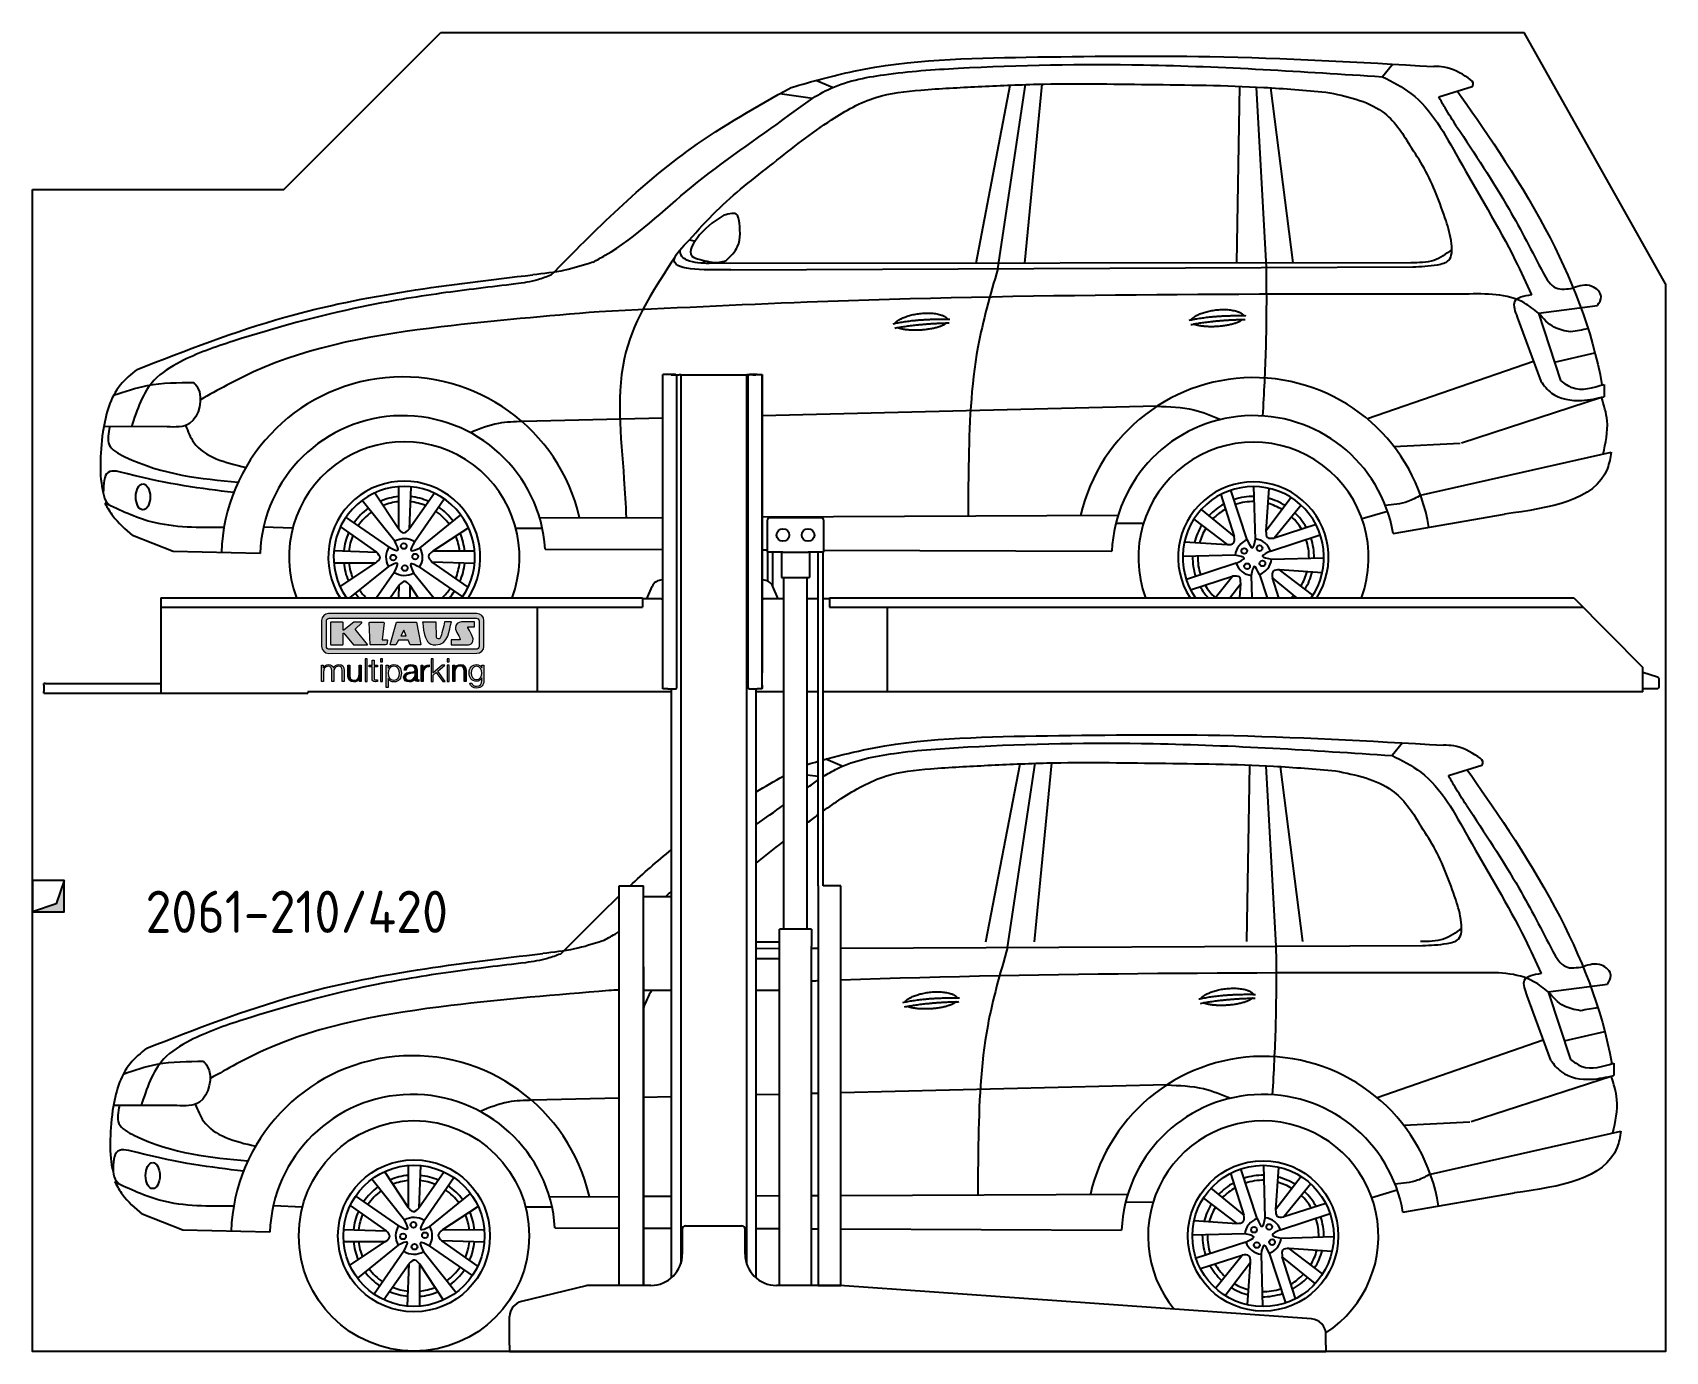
# Model space of a CAD drawing. Header units: millimetres. Extents: x 200 to 5400, y -300 to 3900.
import ezdxf

# ---------------------------------------------------------------- set-up
doc = ezdxf.new("R2010")
doc.units = ezdxf.units.MM
for name, color, linetype in [('breakthrough', 1, 'Continuous'), ('car', 10, 'Continuous'), ('Logo', 7, 'Continuous')]:
    doc.layers.add(name, color=color, linetype=linetype)
doc.styles.get("Standard").update_dxf_attribs({"font": 'ISOCP.SHX'})

msp = doc.modelspace()

# ---------------------------------------------------------------- texts
msp.add_text('2061-210/420', height=134.4).set_placement((559.3, 1032.8))

# ---------------------------------------------------------------- blocks, each defined once
blk = doc.blocks.new('KLAUS')
at = {"layer": 'Logo'}
h = blk.add_hatch(color=8, dxfattribs=at)
h.dxf.hatch_style = 2
edge = h.paths.add_edge_path()
edge.add_spline(control_points=[(3.6, 29.09), (2.88, 29.09), (2.3, 28.51), (2.3, 27.8), (2.3, 27.8), (2.3, 16.11), (2.3, 16.11), (2.3, 15.39), (2.88, 14.81), (3.6, 14.81), (3.6, 14.81), (71.16, 14.81), (71.16, 14.81), (71.88, 14.81), (72.46, 15.39), (72.46, 16.11), (72.46, 16.11), (72.46, 27.8), (72.46, 27.8), (72.46, 28.51), (71.88, 29.09), (71.16, 29.09), (71.16, 29.09), (3.6, 29.09), (3.6, 29.09), (3.6, 29.09), (3.6, 29.09), (3.6, 29.09)], knot_values=[0, 0, 0, 0, 1, 1, 1, 2, 2, 2, 3, 3, 3, 4, 4, 4, 5, 5, 5, 6, 6, 6, 7, 7, 7, 8, 8, 8, 9, 9, 9, 9], degree=3, periodic=0)
edge = h.paths.add_edge_path()
edge.add_spline(control_points=[(3.35, 31.23), (3.35, 31.23), (71.47, 31.23), (71.47, 31.23), (73.26, 31.23), (74.71, 29.77), (74.71, 27.99), (74.71, 27.99), (74.71, 16.17), (74.71, 16.17), (74.71, 14.38), (73.26, 12.93), (71.47, 12.93), (71.47, 12.93), (3.35, 12.93), (3.35, 12.93), (1.56, 12.93), (0.11, 14.38), (0.11, 16.17), (0.11, 16.17), (0.11, 27.99), (0.11, 27.99), (0.11, 29.77), (1.56, 31.23), (3.35, 31.23), (3.35, 31.23), (3.35, 31.23), (3.35, 31.23)], knot_values=[0, 0, 0, 0, 1, 1, 1, 2, 2, 2, 3, 3, 3, 4, 4, 4, 5, 5, 5, 6, 6, 6, 7, 7, 7, 8, 8, 8, 9, 9, 9, 9], degree=3, periodic=0)
h = blk.add_hatch(color=8, dxfattribs=at)
h.dxf.hatch_style = 2
edge = h.paths.add_edge_path()
edge.add_spline(control_points=[(4.5, 27.33), (4.5, 27.33), (9.7, 27.33), (9.7, 27.33), (9.84, 27.33), (9.96, 27.22), (9.96, 27.08), (9.96, 27.08), (9.96, 23.69), (9.96, 23.69), (9.96, 23.69), (9.94, 23.64), (10.04, 23.59), (10.14, 23.53), (10.2, 23.57), (10.2, 23.57), (10.2, 23.57), (10.51, 23.75), (10.51, 23.75), (10.51, 23.75), (14.94, 27.33), (14.94, 27.33), (14.94, 27.33), (18.41, 27.33), (18.41, 27.33), (18.41, 27.33), (18.49, 27.33), (18.56, 27.2), (18.65, 27.04), (18.53, 26.91), (18.53, 26.91), (18.53, 26.91), (15.49, 24.11), (15.49, 24.11), (15.49, 24.11), (21.14, 17.06), (21.14, 17.06), (21.14, 17.06), (21.13, 16.91), (21.13, 16.91), (21.08, 16.84), (20.99, 16.82), (20.99, 16.82), (20.99, 16.82), (14.7, 16.82), (14.7, 16.82), (14.7, 16.82), (10.26, 22.17), (10.26, 22.17), (10.26, 22.17), (10.19, 22.24), (10.08, 22.21), (9.97, 22.18), (9.96, 22.11), (9.96, 22.11), (9.96, 22.11), (9.96, 17.08), (9.96, 17.08), (9.96, 16.94), (9.84, 16.82), (9.7, 16.82), (9.7, 16.82), (4.5, 16.82), (4.5, 16.82), (4.36, 16.82), (4.25, 16.94), (4.25, 17.08), (4.25, 17.08), (4.25, 27.08), (4.25, 27.08), (4.25, 27.22), (4.36, 27.33), (4.5, 27.33), (4.5, 27.33), (4.5, 27.33), (4.5, 27.33)], knot_values=[0, 0, 0, 0, 1, 1, 1, 2, 2, 2, 3, 3, 3, 4, 4, 4, 5, 5, 5, 6, 6, 6, 7, 7, 7, 8, 8, 8, 9, 9, 9, 10, 10, 10, 11, 11, 11, 12, 12, 12, 13, 13, 13, 14, 14, 14, 15, 15, 15, 16, 16, 16, 17, 17, 17, 18, 18, 18, 19, 19, 19, 20, 20, 20, 21, 21, 21, 22, 22, 22, 23, 23, 23, 24, 24, 24, 25, 25, 25, 25], degree=3, periodic=0)
h = blk.add_hatch(color=8, dxfattribs=at)
h.dxf.hatch_style = 2
h.paths.add_polyline_path([(22.42, 17.06), (21.97, 27.15), (22.24, 27.33), (28.55, 27.33), (28.86, 26.97), (28.01, 19.08), (30.26, 19.07), (30.44, 18.95), (30.08, 16.95), (29.49, 16.82), (22.6, 16.82)])
h = blk.add_hatch(color=8, dxfattribs=at)
h.paths.add_polyline_path([(36.52, 21.01), (38.93, 21.01), (37.87, 23.57)])
h.paths.add_polyline_path([(34.52, 27.33), (43.65, 27.33), (45.76, 16.94), (45.57, 16.82), (40.83, 16.82), (39.89, 18.95), (35.42, 18.95), (34.27, 16.82), (31.78, 16.82), (31.66, 17)])
h = blk.add_hatch(color=8, dxfattribs=at)
h.dxf.hatch_style = 2
edge = h.paths.add_edge_path()
edge.add_spline(control_points=[(52.69, 27.32), (52.69, 27.32), (52.88, 20.14), (52.88, 20.14), (53.01, 19.89), (53.2, 19.77), (53.43, 19.71), (53.91, 19.59), (54.43, 19.57), (54.64, 20.03), (55.23, 21.34), (56.27, 25.45), (56.6, 27.33), (56.6, 27.33), (59.77, 27.33), (59.77, 27.33), (58.77, 23.9), (58.56, 16.82), (52.63, 16.76), (48.72, 16.72), (48.01, 19.35), (47.27, 22.24), (46.89, 23.68), (46.54, 27.33), (46.54, 27.33), (46.54, 27.33), (52.69, 27.32), (52.69, 27.32), (52.69, 27.32), (52.69, 27.32), (52.69, 27.32)], knot_values=[0, 0, 0, 0, 1, 1, 1, 2, 2, 2, 3, 3, 3, 4, 4, 4, 5, 5, 5, 6, 6, 6, 7, 7, 7, 8, 8, 8, 9, 9, 9, 10, 10, 10, 10], degree=3, periodic=0)
h = blk.add_hatch(color=8, dxfattribs=at)
h.dxf.hatch_style = 2
edge = h.paths.add_edge_path()
edge.add_spline(control_points=[(64.46, 27.33), (64.46, 27.33), (70.31, 27.33), (70.31, 27.33), (70.31, 26.52), (70.31, 26.02), (70.31, 25.12), (70.31, 25.12), (67.3, 25.12), (67.3, 25.12), (67.24, 25.04), (67.25, 25.11), (67.25, 24.91), (67.25, 24.88), (69.73, 20.38), (69.73, 19.57), (69.73, 16.4), (67.22, 16.81), (65.9, 16.82), (65.9, 16.82), (59.59, 16.82), (59.59, 16.82), (59.59, 17.76), (59.59, 18.23), (59.59, 19.14), (59.59, 19.14), (63.75, 19.14), (63.75, 19.14), (63.82, 19.22), (63.81, 19.11), (63.81, 19.31), (63.81, 20.32), (61.58, 23.06), (61.58, 24.63), (61.58, 26.33), (62.83, 27.34), (64.46, 27.33), (64.46, 27.33), (64.46, 27.33), (64.46, 27.33)], knot_values=[0, 0, 0, 0, 1, 1, 1, 2, 2, 2, 3, 3, 3, 4, 4, 4, 5, 5, 5, 6, 6, 6, 7, 7, 7, 8, 8, 8, 9, 9, 9, 10, 10, 10, 11, 11, 11, 12, 12, 12, 13, 13, 13, 13], degree=3, periodic=0)
h = blk.add_hatch(color=30, dxfattribs=at)
h.dxf.hatch_style = 2
edge = h.paths.add_edge_path()
edge.add_spline(control_points=[(0, 0), (0, 0), (0.92, 0), (0.92, 0), (0.92, 0), (0.92, 4.22), (0.92, 4.22), (0.94, 5.8), (1.58, 7), (3.18, 7), (4.35, 7), (4.77, 6.15), (4.76, 5.12), (4.76, 5.12), (4.76, 0), (4.76, 0), (4.76, 0), (5.68, 0), (5.68, 0), (5.68, 0), (5.68, 4.27), (5.68, 4.27), (5.68, 5.68), (6.14, 7), (7.73, 7), (9.05, 7), (9.52, 6.32), (9.52, 5.08), (9.52, 5.08), (9.52, 0), (9.52, 0), (9.52, 0), (10.44, 0), (10.44, 0), (10.44, 0), (10.44, 5.12), (10.44, 5.12), (10.44, 6.91), (9.59, 7.77), (7.94, 7.77), (6.94, 7.77), (5.99, 7.29), (5.54, 6.3), (5.26, 7.29), (4.36, 7.77), (3.37, 7.77), (2.17, 7.77), (1.38, 7.19), (0.89, 6.28), (0.89, 6.28), (0.85, 6.28), (0.85, 6.28), (0.85, 6.28), (0.85, 7.55), (0.85, 7.55), (0.85, 7.55), (0, 7.55), (0, 7.55), (0, 7.55), (0, 0), (0, 0), (0, 0), (0, 0), (0, 0)], knot_values=[0, 0, 0, 0, 1, 1, 1, 2, 2, 2, 3, 3, 3, 4, 4, 4, 5, 5, 5, 6, 6, 6, 7, 7, 7, 8, 8, 8, 9, 9, 9, 10, 10, 10, 11, 11, 11, 12, 12, 12, 13, 13, 13, 14, 14, 14, 15, 15, 15, 16, 16, 16, 17, 17, 17, 18, 18, 18, 19, 19, 19, 20, 20, 20, 21, 21, 21, 21], degree=3, periodic=0)
h = blk.add_hatch(color=30, dxfattribs=at)
h.dxf.hatch_style = 2
edge = h.paths.add_edge_path()
edge.add_spline(control_points=[(18.31, 7.55), (18.31, 7.55), (17.39, 7.55), (17.39, 7.55), (17.39, 7.55), (17.39, 3.59), (17.39, 3.59), (17.39, 2.05), (16.7, 0.56), (15.12, 0.56), (13.66, 0.56), (13.15, 1.27), (13.1, 2.64), (13.1, 2.64), (13.1, 7.55), (13.1, 7.55), (13.1, 7.55), (12.18, 7.55), (12.18, 7.55), (12.18, 7.55), (12.18, 2.65), (12.18, 2.65), (12.18, 0.89), (12.93, -0.22), (14.83, -0.22), (15.96, -0.22), (16.95, 0.35), (17.44, 1.36), (17.44, 1.36), (17.47, 1.36), (17.47, 1.36), (17.47, 1.36), (17.47, 0), (17.47, 0), (17.47, 0), (18.31, 0), (18.31, 0), (18.31, 0), (18.31, 7.55), (18.31, 7.55), (18.31, 7.55), (18.31, 7.55), (18.31, 7.55)], knot_values=[0, 0, 0, 0, 1, 1, 1, 2, 2, 2, 3, 3, 3, 4, 4, 4, 5, 5, 5, 6, 6, 6, 7, 7, 7, 8, 8, 8, 9, 9, 9, 10, 10, 10, 11, 11, 11, 12, 12, 12, 13, 13, 13, 14, 14, 14, 14], degree=3, periodic=0)
h = blk.add_hatch(color=30, dxfattribs=at)
h.dxf.hatch_style = 2
h.paths.add_polyline_path([(20.07, 0), (20.99, 0), (20.99, 10.45), (20.07, 10.45)])
h = blk.add_hatch(color=30, dxfattribs=at)
h.dxf.hatch_style = 2
edge = h.paths.add_edge_path()
edge.add_spline(control_points=[(24.22, 9.82), (24.22, 9.82), (23.3, 9.82), (23.3, 9.82), (23.3, 9.82), (23.3, 7.55), (23.3, 7.55), (23.3, 7.55), (21.98, 7.55), (21.98, 7.55), (21.98, 7.55), (21.98, 6.78), (21.98, 6.78), (21.98, 6.78), (23.3, 6.78), (23.3, 6.78), (23.3, 6.78), (23.3, 1.61), (23.3, 1.61), (23.28, 0.32), (23.71, -0.09), (24.94, -0.09), (25.22, -0.09), (25.48, -0.06), (25.76, -0.06), (25.76, -0.06), (25.76, 0.73), (25.76, 0.73), (25.5, 0.7), (25.23, 0.69), (24.97, 0.69), (24.31, 0.73), (24.22, 1.08), (24.22, 1.68), (24.22, 1.68), (24.22, 6.78), (24.22, 6.78), (24.22, 6.78), (25.76, 6.78), (25.76, 6.78), (25.76, 6.78), (25.76, 7.55), (25.76, 7.55), (25.76, 7.55), (24.22, 7.55), (24.22, 7.55), (24.22, 7.55), (24.22, 9.82), (24.22, 9.82), (24.22, 9.82), (24.22, 9.82), (24.22, 9.82)], knot_values=[0, 0, 0, 0, 1, 1, 1, 2, 2, 2, 3, 3, 3, 4, 4, 4, 5, 5, 5, 6, 6, 6, 7, 7, 7, 8, 8, 8, 9, 9, 9, 10, 10, 10, 11, 11, 11, 12, 12, 12, 13, 13, 13, 14, 14, 14, 15, 15, 15, 16, 16, 16, 17, 17, 17, 17], degree=3, periodic=0)
h = blk.add_hatch(color=30, dxfattribs=at)
h.paths.add_polyline_path([(27.1, 0), (28.03, 0), (28.03, 7.55), (27.1, 7.55)])
h.paths.add_polyline_path([(27.1, 8.98), (28.03, 8.98), (28.03, 10.45), (27.1, 10.45)])
h = blk.add_hatch(color=30, dxfattribs=at)
edge = h.paths.add_edge_path()
edge.add_spline(control_points=[(35.84, 3.78), (35.84, 2.21), (35.12, 0.56), (33.37, 0.56), (31.4, 0.56), (30.72, 2.21), (30.72, 3.78), (30.72, 5.49), (31.33, 7), (33.37, 7), (35.12, 7), (35.84, 5.34), (35.84, 3.78), (35.84, 3.78), (35.84, 3.78), (35.84, 3.78)], knot_values=[0, 0, 0, 0, 1, 1, 1, 2, 2, 2, 3, 3, 3, 4, 4, 4, 5, 5, 5, 5], degree=3, periodic=0)
edge = h.paths.add_edge_path()
edge.add_spline(control_points=[(29.79, -2.8), (29.79, -2.8), (30.72, -2.8), (30.72, -2.8), (30.72, -2.8), (30.72, 1.43), (30.72, 1.43), (30.72, 1.43), (30.74, 1.43), (30.74, 1.43), (31.14, 0.35), (32.24, -0.22), (33.37, -0.22), (35.66, -0.22), (36.76, 1.64), (36.76, 3.78), (36.76, 5.91), (35.66, 7.77), (33.37, 7.77), (32.15, 7.77), (31.1, 7.14), (30.67, 6.12), (30.67, 6.12), (30.64, 6.12), (30.64, 6.12), (30.64, 6.12), (30.64, 7.55), (30.64, 7.55), (30.64, 7.55), (29.79, 7.55), (29.79, 7.55), (29.79, 7.55), (29.79, -2.8), (29.79, -2.8), (29.79, -2.8), (29.79, -2.8), (29.79, -2.8)], knot_values=[0, 0, 0, 0, 1, 1, 1, 2, 2, 2, 3, 3, 3, 4, 4, 4, 5, 5, 5, 6, 6, 6, 7, 7, 7, 8, 8, 8, 9, 9, 9, 10, 10, 10, 11, 11, 11, 12, 12, 12, 12], degree=3, periodic=0)
h = blk.add_hatch(color=30, dxfattribs=at)
edge = h.paths.add_edge_path()
edge.add_spline(control_points=[(43.03, 2.93), (43.04, 1.45), (41.8, 0.56), (40.39, 0.56), (39.53, 0.56), (38.71, 1.13), (38.71, 2.05), (38.71, 3.53), (40.66, 3.51), (42.22, 3.79), (42.47, 3.84), (42.88, 3.91), (43, 4.13), (43, 4.13), (43.03, 4.13), (43.03, 4.13), (43.03, 4.13), (43.03, 2.93), (43.03, 2.93), (43.03, 2.93), (43.03, 2.93), (43.03, 2.93)], knot_values=[0, 0, 0, 0, 1, 1, 1, 2, 2, 2, 3, 3, 3, 4, 4, 4, 5, 5, 5, 6, 6, 6, 7, 7, 7, 7], degree=3, periodic=0)
edge = h.paths.add_edge_path()
edge.add_spline(control_points=[(39.03, 5.24), (39.06, 6.47), (39.91, 7), (41.05, 7), (42.14, 7), (43.03, 6.69), (43.03, 5.45), (43.03, 4.61), (42.6, 4.51), (41.84, 4.42), (39.85, 4.19), (37.79, 4.11), (37.79, 1.99), (37.79, 0.47), (38.93, -0.22), (40.32, -0.22), (41.77, -0.22), (42.43, 0.34), (43.07, 1.32), (43.07, 1.32), (43.1, 1.32), (43.1, 1.32), (43.1, 0.53), (43.25, 0), (44.19, 0), (44.43, 0), (44.58, 0.01), (44.79, 0.06), (44.79, 0.06), (44.79, 0.83), (44.79, 0.83), (44.71, 0.81), (44.6, 0.78), (44.49, 0.78), (44.13, 0.78), (43.95, 0.98), (43.95, 1.33), (43.95, 1.33), (43.95, 5.34), (43.95, 5.34), (43.95, 7.36), (42.5, 7.77), (41.17, 7.77), (39.44, 7.77), (38.2, 7.01), (38.11, 5.24), (38.11, 5.24), (39.03, 5.24), (39.03, 5.24), (39.03, 5.24), (39.03, 5.24), (39.03, 5.24)], knot_values=[0, 0, 0, 0, 1, 1, 1, 2, 2, 2, 3, 3, 3, 4, 4, 4, 5, 5, 5, 6, 6, 6, 7, 7, 7, 8, 8, 8, 9, 9, 9, 10, 10, 10, 11, 11, 11, 12, 12, 12, 13, 13, 13, 14, 14, 14, 15, 15, 15, 16, 16, 16, 17, 17, 17, 17], degree=3, periodic=0)
h = blk.add_hatch(color=30, dxfattribs=at)
h.dxf.hatch_style = 2
edge = h.paths.add_edge_path()
edge.add_spline(control_points=[(45.79, 0), (45.79, 0), (46.71, 0), (46.71, 0), (46.71, 0), (46.71, 4.03), (46.71, 4.03), (46.71, 5.59), (47.85, 6.82), (49.52, 6.73), (49.52, 6.73), (49.52, 7.66), (49.52, 7.66), (48.16, 7.72), (47.14, 7), (46.67, 5.78), (46.67, 5.78), (46.64, 5.78), (46.64, 5.78), (46.64, 5.78), (46.64, 7.55), (46.64, 7.55), (46.64, 7.55), (45.79, 7.55), (45.79, 7.55), (45.79, 7.55), (45.79, 0), (45.79, 0), (45.79, 0), (45.79, 0), (45.79, 0)], knot_values=[0, 0, 0, 0, 1, 1, 1, 2, 2, 2, 3, 3, 3, 4, 4, 4, 5, 5, 5, 6, 6, 6, 7, 7, 7, 8, 8, 8, 9, 9, 9, 10, 10, 10, 10], degree=3, periodic=0)
h = blk.add_hatch(color=30, dxfattribs=at)
h.dxf.hatch_style = 2
h.paths.add_polyline_path([(50.4, 0), (51.32, 0), (51.32, 2.87), (52.82, 4.11), (55.8, 0), (56.96, 0), (53.52, 4.76), (56.74, 7.55), (55.51, 7.55), (51.32, 3.89), (51.32, 10.45), (50.4, 10.45)])
h = blk.add_hatch(color=30, dxfattribs=at)
h.paths.add_polyline_path([(57.74, 0), (58.66, 0), (58.66, 7.55), (57.74, 7.55)])
h.paths.add_polyline_path([(57.74, 8.98), (58.66, 8.98), (58.66, 10.45), (57.74, 10.45)])
h = blk.add_hatch(color=30, dxfattribs=at)
h.dxf.hatch_style = 2
edge = h.paths.add_edge_path()
edge.add_spline(control_points=[(60.41, 0), (60.41, 0), (61.33, 0), (61.33, 0), (61.33, 0), (61.33, 4.41), (61.33, 4.41), (61.36, 5.89), (62.24, 7), (63.7, 7), (65.2, 7), (65.62, 6.02), (65.62, 4.71), (65.62, 4.71), (65.62, 0), (65.62, 0), (65.62, 0), (66.54, 0), (66.54, 0), (66.54, 0), (66.54, 4.86), (66.54, 4.86), (66.54, 6.66), (65.9, 7.77), (63.78, 7.77), (62.71, 7.77), (61.7, 7.16), (61.36, 6.25), (61.36, 6.25), (61.33, 6.25), (61.33, 6.25), (61.33, 6.25), (61.33, 7.55), (61.33, 7.55), (61.33, 7.55), (60.41, 7.55), (60.41, 7.55), (60.41, 7.55), (60.41, 0), (60.41, 0), (60.41, 0), (60.41, 0), (60.41, 0)], knot_values=[0, 0, 0, 0, 1, 1, 1, 2, 2, 2, 3, 3, 3, 4, 4, 4, 5, 5, 5, 6, 6, 6, 7, 7, 7, 8, 8, 8, 9, 9, 9, 10, 10, 10, 11, 11, 11, 12, 12, 12, 13, 13, 13, 14, 14, 14, 14], degree=3, periodic=0)
h = blk.add_hatch(color=30, dxfattribs=at)
edge = h.paths.add_edge_path()
edge.add_spline(control_points=[(71.32, 0.86), (69.62, 0.86), (68.83, 2.34), (68.83, 3.86), (68.83, 5.43), (69.56, 7), (71.32, 7), (73.06, 7), (73.75, 5.34), (73.75, 3.86), (73.75, 2.33), (72.91, 0.86), (71.32, 0.86), (71.32, 0.86), (71.32, 0.86), (71.32, 0.86)], knot_values=[0, 0, 0, 0, 1, 1, 1, 2, 2, 2, 3, 3, 3, 4, 4, 4, 5, 5, 5, 5], degree=3, periodic=0)
edge = h.paths.add_edge_path()
edge.add_spline(control_points=[(74.67, 7.55), (74.67, 7.55), (73.75, 7.55), (73.75, 7.55), (73.75, 7.55), (73.75, 6.25), (73.75, 6.25), (73.75, 6.25), (73.72, 6.25), (73.72, 6.25), (73.35, 7.09), (72.41, 7.77), (71.32, 7.77), (69.13, 7.77), (67.9, 6.05), (67.9, 3.97), (67.9, 1.82), (68.9, 0.09), (71.32, 0.09), (72.4, 0.09), (73.29, 0.72), (73.72, 1.64), (73.72, 1.64), (73.75, 1.64), (73.75, 1.64), (73.75, 1.64), (73.75, 0.61), (73.75, 0.61), (73.75, -1.23), (73.01, -2.24), (71.32, -2.24), (70.29, -2.24), (69.31, -1.85), (69.1, -0.73), (69.1, -0.73), (68.18, -0.73), (68.18, -0.73), (68.31, -2.34), (69.81, -3.02), (71.32, -3.02), (73.79, -3.02), (74.65, -1.64), (74.67, 0.61), (74.67, 0.61), (74.67, 7.55), (74.67, 7.55), (74.67, 7.55), (74.67, 7.55), (74.67, 7.55)], knot_values=[0, 0, 0, 0, 1, 1, 1, 2, 2, 2, 3, 3, 3, 4, 4, 4, 5, 5, 5, 6, 6, 6, 7, 7, 7, 8, 8, 8, 9, 9, 9, 10, 10, 10, 11, 11, 11, 12, 12, 12, 13, 13, 13, 14, 14, 14, 15, 15, 15, 16, 16, 16, 16], degree=3, periodic=0)
at = {"layer": 'Logo', "lineweight": 0}
for points in [[(22.42, 17.06), (21.97, 27.15), (22.24, 27.33), (28.55, 27.33), (28.86, 26.97), (28.01, 19.08), (30.26, 19.07), (30.44, 18.95), (30.08, 16.95), (29.49, 16.82), (22.6, 16.82), (22.42, 17.06), (22.42, 17.06)], [(34.52, 27.33), (43.65, 27.33), (45.76, 16.94), (45.57, 16.82), (40.83, 16.82), (39.89, 18.95), (35.42, 18.95), (34.27, 16.82), (31.78, 16.82), (31.66, 17), (34.52, 27.33), (34.52, 27.33)], [(36.52, 21.01), (38.93, 21.01), (37.87, 23.57), (36.52, 21.01), (36.52, 21.01)], [(20.07, 0), (20.99, 0), (20.99, 10.45), (20.07, 10.45), (20.07, 0), (20.07, 0)], [(27.1, 8.98), (28.03, 8.98), (28.03, 10.45), (27.1, 10.45), (27.1, 8.98), (27.1, 8.98)], [(27.1, 0), (28.03, 0), (28.03, 7.55), (27.1, 7.55), (27.1, 0), (27.1, 0)], [(50.4, 0), (51.32, 0), (51.32, 2.87), (52.82, 4.11), (55.8, 0), (56.96, 0), (53.52, 4.76), (56.74, 7.55), (55.51, 7.55), (51.32, 3.89), (51.32, 10.45), (50.4, 10.45), (50.4, 0), (50.4, 0)], [(57.74, 8.98), (58.66, 8.98), (58.66, 10.45), (57.74, 10.45), (57.74, 8.98), (57.74, 8.98)], [(57.74, 0), (58.66, 0), (58.66, 7.55), (57.74, 7.55), (57.74, 0), (57.74, 0)]]:
    blk.add_lwpolyline(points, dxfattribs=at)
for points, knots in [([(3.35, 31.23), (3.35, 31.23), (71.47, 31.23), (71.47, 31.23), (73.26, 31.23), (74.71, 29.77), (74.71, 27.99), (74.71, 27.99), (74.71, 16.17), (74.71, 16.17), (74.71, 14.38), (73.26, 12.93), (71.47, 12.93), (71.47, 12.93), (3.35, 12.93), (3.35, 12.93), (1.56, 12.93), (0.11, 14.38), (0.11, 16.17), (0.11, 16.17), (0.11, 27.99), (0.11, 27.99), (0.11, 29.77), (1.56, 31.23), (3.35, 31.23), (3.35, 31.23), (3.35, 31.23), (3.35, 31.23)], [0, 0, 0, 0, 1, 1, 1, 2, 2, 2, 3, 3, 3, 4, 4, 4, 5, 5, 5, 6, 6, 6, 7, 7, 7, 8, 8, 8, 9, 9, 9, 9]), ([(3.6, 29.09), (2.88, 29.09), (2.3, 28.51), (2.3, 27.8), (2.3, 27.8), (2.3, 16.11), (2.3, 16.11), (2.3, 15.39), (2.88, 14.81), (3.6, 14.81), (3.6, 14.81), (71.16, 14.81), (71.16, 14.81), (71.88, 14.81), (72.46, 15.39), (72.46, 16.11), (72.46, 16.11), (72.46, 27.8), (72.46, 27.8), (72.46, 28.51), (71.88, 29.09), (71.16, 29.09), (71.16, 29.09), (3.6, 29.09), (3.6, 29.09), (3.6, 29.09), (3.6, 29.09), (3.6, 29.09)], [0, 0, 0, 0, 1, 1, 1, 2, 2, 2, 3, 3, 3, 4, 4, 4, 5, 5, 5, 6, 6, 6, 7, 7, 7, 8, 8, 8, 9, 9, 9, 9]), ([(4.5, 27.33), (4.5, 27.33), (9.7, 27.33), (9.7, 27.33), (9.84, 27.33), (9.96, 27.22), (9.96, 27.08), (9.96, 27.08), (9.96, 23.69), (9.96, 23.69), (9.96, 23.69), (9.94, 23.64), (10.04, 23.59), (10.14, 23.53), (10.2, 23.57), (10.2, 23.57), (10.2, 23.57), (10.51, 23.75), (10.51, 23.75), (10.51, 23.75), (14.94, 27.33), (14.94, 27.33), (14.94, 27.33), (18.41, 27.33), (18.41, 27.33), (18.41, 27.33), (18.49, 27.33), (18.56, 27.2), (18.65, 27.04), (18.53, 26.91), (18.53, 26.91), (18.53, 26.91), (15.49, 24.11), (15.49, 24.11), (15.49, 24.11), (21.14, 17.06), (21.14, 17.06), (21.14, 17.06), (21.13, 16.91), (21.13, 16.91), (21.08, 16.84), (20.99, 16.82), (20.99, 16.82), (20.99, 16.82), (14.7, 16.82), (14.7, 16.82), (14.7, 16.82), (10.26, 22.17), (10.26, 22.17), (10.26, 22.17), (10.19, 22.24), (10.08, 22.21), (9.97, 22.18), (9.96, 22.11), (9.96, 22.11), (9.96, 22.11), (9.96, 17.08), (9.96, 17.08), (9.96, 16.94), (9.84, 16.82), (9.7, 16.82), (9.7, 16.82), (4.5, 16.82), (4.5, 16.82), (4.36, 16.82), (4.25, 16.94), (4.25, 17.08), (4.25, 17.08), (4.25, 27.08), (4.25, 27.08), (4.25, 27.22), (4.36, 27.33), (4.5, 27.33), (4.5, 27.33), (4.5, 27.33), (4.5, 27.33)], [0, 0, 0, 0, 1, 1, 1, 2, 2, 2, 3, 3, 3, 4, 4, 4, 5, 5, 5, 6, 6, 6, 7, 7, 7, 8, 8, 8, 9, 9, 9, 10, 10, 10, 11, 11, 11, 12, 12, 12, 13, 13, 13, 14, 14, 14, 15, 15, 15, 16, 16, 16, 17, 17, 17, 18, 18, 18, 19, 19, 19, 20, 20, 20, 21, 21, 21, 22, 22, 22, 23, 23, 23, 24, 24, 24, 25, 25, 25, 25]), ([(52.69, 27.32), (52.69, 27.32), (52.88, 20.14), (52.88, 20.14), (53.01, 19.89), (53.2, 19.77), (53.43, 19.71), (53.91, 19.59), (54.43, 19.57), (54.64, 20.03), (55.23, 21.34), (56.27, 25.45), (56.6, 27.33), (56.6, 27.33), (59.77, 27.33), (59.77, 27.33), (58.77, 23.9), (58.56, 16.82), (52.63, 16.76), (48.72, 16.72), (48.01, 19.35), (47.27, 22.24), (46.89, 23.68), (46.54, 27.33), (46.54, 27.33), (46.54, 27.33), (52.69, 27.32), (52.69, 27.32), (52.69, 27.32), (52.69, 27.32), (52.69, 27.32)], [0, 0, 0, 0, 1, 1, 1, 2, 2, 2, 3, 3, 3, 4, 4, 4, 5, 5, 5, 6, 6, 6, 7, 7, 7, 8, 8, 8, 9, 9, 9, 10, 10, 10, 10]), ([(64.46, 27.33), (64.46, 27.33), (70.31, 27.33), (70.31, 27.33), (70.31, 26.52), (70.31, 26.02), (70.31, 25.12), (70.31, 25.12), (67.3, 25.12), (67.3, 25.12), (67.24, 25.04), (67.25, 25.11), (67.25, 24.91), (67.25, 24.88), (69.73, 20.38), (69.73, 19.57), (69.73, 16.4), (67.22, 16.81), (65.9, 16.82), (65.9, 16.82), (59.59, 16.82), (59.59, 16.82), (59.59, 17.76), (59.59, 18.23), (59.59, 19.14), (59.59, 19.14), (63.75, 19.14), (63.75, 19.14), (63.82, 19.22), (63.81, 19.11), (63.81, 19.31), (63.81, 20.32), (61.58, 23.06), (61.58, 24.63), (61.58, 26.33), (62.83, 27.34), (64.46, 27.33), (64.46, 27.33), (64.46, 27.33), (64.46, 27.33)], [0, 0, 0, 0, 1, 1, 1, 2, 2, 2, 3, 3, 3, 4, 4, 4, 5, 5, 5, 6, 6, 6, 7, 7, 7, 8, 8, 8, 9, 9, 9, 10, 10, 10, 11, 11, 11, 12, 12, 12, 13, 13, 13, 13]), ([(0, 0), (0, 0), (0.92, 0), (0.92, 0), (0.92, 0), (0.92, 4.22), (0.92, 4.22), (0.94, 5.8), (1.58, 7), (3.18, 7), (4.35, 7), (4.77, 6.15), (4.76, 5.12), (4.76, 5.12), (4.76, 0), (4.76, 0), (4.76, 0), (5.68, 0), (5.68, 0), (5.68, 0), (5.68, 4.27), (5.68, 4.27), (5.68, 5.68), (6.14, 7), (7.73, 7), (9.05, 7), (9.52, 6.32), (9.52, 5.08), (9.52, 5.08), (9.52, 0), (9.52, 0), (9.52, 0), (10.44, 0), (10.44, 0), (10.44, 0), (10.44, 5.12), (10.44, 5.12), (10.44, 6.91), (9.59, 7.77), (7.94, 7.77), (6.94, 7.77), (5.99, 7.29), (5.54, 6.3), (5.26, 7.29), (4.36, 7.77), (3.37, 7.77), (2.17, 7.77), (1.38, 7.19), (0.89, 6.28), (0.89, 6.28), (0.85, 6.28), (0.85, 6.28), (0.85, 6.28), (0.85, 7.55), (0.85, 7.55), (0.85, 7.55), (0, 7.55), (0, 7.55), (0, 7.55), (0, 0), (0, 0), (0, 0), (0, 0), (0, 0)], [0, 0, 0, 0, 1, 1, 1, 2, 2, 2, 3, 3, 3, 4, 4, 4, 5, 5, 5, 6, 6, 6, 7, 7, 7, 8, 8, 8, 9, 9, 9, 10, 10, 10, 11, 11, 11, 12, 12, 12, 13, 13, 13, 14, 14, 14, 15, 15, 15, 16, 16, 16, 17, 17, 17, 18, 18, 18, 19, 19, 19, 20, 20, 20, 21, 21, 21, 21]), ([(18.31, 7.55), (18.31, 7.55), (17.39, 7.55), (17.39, 7.55), (17.39, 7.55), (17.39, 3.59), (17.39, 3.59), (17.39, 2.05), (16.7, 0.56), (15.12, 0.56), (13.66, 0.56), (13.15, 1.27), (13.1, 2.64), (13.1, 2.64), (13.1, 7.55), (13.1, 7.55), (13.1, 7.55), (12.18, 7.55), (12.18, 7.55), (12.18, 7.55), (12.18, 2.65), (12.18, 2.65), (12.18, 0.89), (12.93, -0.22), (14.83, -0.22), (15.96, -0.22), (16.95, 0.35), (17.44, 1.36), (17.44, 1.36), (17.47, 1.36), (17.47, 1.36), (17.47, 1.36), (17.47, 0), (17.47, 0), (17.47, 0), (18.31, 0), (18.31, 0), (18.31, 0), (18.31, 7.55), (18.31, 7.55), (18.31, 7.55), (18.31, 7.55), (18.31, 7.55)], [0, 0, 0, 0, 1, 1, 1, 2, 2, 2, 3, 3, 3, 4, 4, 4, 5, 5, 5, 6, 6, 6, 7, 7, 7, 8, 8, 8, 9, 9, 9, 10, 10, 10, 11, 11, 11, 12, 12, 12, 13, 13, 13, 14, 14, 14, 14]), ([(24.22, 9.82), (24.22, 9.82), (23.3, 9.82), (23.3, 9.82), (23.3, 9.82), (23.3, 7.55), (23.3, 7.55), (23.3, 7.55), (21.98, 7.55), (21.98, 7.55), (21.98, 7.55), (21.98, 6.78), (21.98, 6.78), (21.98, 6.78), (23.3, 6.78), (23.3, 6.78), (23.3, 6.78), (23.3, 1.61), (23.3, 1.61), (23.28, 0.32), (23.71, -0.09), (24.94, -0.09), (25.22, -0.09), (25.48, -0.06), (25.76, -0.06), (25.76, -0.06), (25.76, 0.73), (25.76, 0.73), (25.5, 0.7), (25.23, 0.69), (24.97, 0.69), (24.31, 0.73), (24.22, 1.08), (24.22, 1.68), (24.22, 1.68), (24.22, 6.78), (24.22, 6.78), (24.22, 6.78), (25.76, 6.78), (25.76, 6.78), (25.76, 6.78), (25.76, 7.55), (25.76, 7.55), (25.76, 7.55), (24.22, 7.55), (24.22, 7.55), (24.22, 7.55), (24.22, 9.82), (24.22, 9.82), (24.22, 9.82), (24.22, 9.82), (24.22, 9.82)], [0, 0, 0, 0, 1, 1, 1, 2, 2, 2, 3, 3, 3, 4, 4, 4, 5, 5, 5, 6, 6, 6, 7, 7, 7, 8, 8, 8, 9, 9, 9, 10, 10, 10, 11, 11, 11, 12, 12, 12, 13, 13, 13, 14, 14, 14, 15, 15, 15, 16, 16, 16, 17, 17, 17, 17]), ([(29.79, -2.8), (29.79, -2.8), (30.72, -2.8), (30.72, -2.8), (30.72, -2.8), (30.72, 1.43), (30.72, 1.43), (30.72, 1.43), (30.74, 1.43), (30.74, 1.43), (31.14, 0.35), (32.24, -0.22), (33.37, -0.22), (35.66, -0.22), (36.76, 1.64), (36.76, 3.78), (36.76, 5.91), (35.66, 7.77), (33.37, 7.77), (32.15, 7.77), (31.1, 7.14), (30.67, 6.12), (30.67, 6.12), (30.64, 6.12), (30.64, 6.12), (30.64, 6.12), (30.64, 7.55), (30.64, 7.55), (30.64, 7.55), (29.79, 7.55), (29.79, 7.55), (29.79, 7.55), (29.79, -2.8), (29.79, -2.8), (29.79, -2.8), (29.79, -2.8), (29.79, -2.8)], [0, 0, 0, 0, 1, 1, 1, 2, 2, 2, 3, 3, 3, 4, 4, 4, 5, 5, 5, 6, 6, 6, 7, 7, 7, 8, 8, 8, 9, 9, 9, 10, 10, 10, 11, 11, 11, 12, 12, 12, 12]), ([(39.03, 5.24), (39.06, 6.47), (39.91, 7), (41.05, 7), (42.14, 7), (43.03, 6.69), (43.03, 5.45), (43.03, 4.61), (42.6, 4.51), (41.84, 4.42), (39.85, 4.19), (37.79, 4.11), (37.79, 1.99), (37.79, 0.47), (38.93, -0.22), (40.32, -0.22), (41.77, -0.22), (42.43, 0.34), (43.07, 1.32), (43.07, 1.32), (43.1, 1.32), (43.1, 1.32), (43.1, 0.53), (43.25, 0), (44.19, 0), (44.43, 0), (44.58, 0.01), (44.79, 0.06), (44.79, 0.06), (44.79, 0.83), (44.79, 0.83), (44.71, 0.81), (44.6, 0.78), (44.49, 0.78), (44.13, 0.78), (43.95, 0.98), (43.95, 1.33), (43.95, 1.33), (43.95, 5.34), (43.95, 5.34), (43.95, 7.36), (42.5, 7.77), (41.17, 7.77), (39.44, 7.77), (38.2, 7.01), (38.11, 5.24), (38.11, 5.24), (39.03, 5.24), (39.03, 5.24), (39.03, 5.24), (39.03, 5.24), (39.03, 5.24)], [0, 0, 0, 0, 1, 1, 1, 2, 2, 2, 3, 3, 3, 4, 4, 4, 5, 5, 5, 6, 6, 6, 7, 7, 7, 8, 8, 8, 9, 9, 9, 10, 10, 10, 11, 11, 11, 12, 12, 12, 13, 13, 13, 14, 14, 14, 15, 15, 15, 16, 16, 16, 17, 17, 17, 17]), ([(45.79, 0), (45.79, 0), (46.71, 0), (46.71, 0), (46.71, 0), (46.71, 4.03), (46.71, 4.03), (46.71, 5.59), (47.85, 6.82), (49.52, 6.73), (49.52, 6.73), (49.52, 7.66), (49.52, 7.66), (48.16, 7.72), (47.14, 7), (46.67, 5.78), (46.67, 5.78), (46.64, 5.78), (46.64, 5.78), (46.64, 5.78), (46.64, 7.55), (46.64, 7.55), (46.64, 7.55), (45.79, 7.55), (45.79, 7.55), (45.79, 7.55), (45.79, 0), (45.79, 0), (45.79, 0), (45.79, 0), (45.79, 0)], [0, 0, 0, 0, 1, 1, 1, 2, 2, 2, 3, 3, 3, 4, 4, 4, 5, 5, 5, 6, 6, 6, 7, 7, 7, 8, 8, 8, 9, 9, 9, 10, 10, 10, 10]), ([(60.41, 0), (60.41, 0), (61.33, 0), (61.33, 0), (61.33, 0), (61.33, 4.41), (61.33, 4.41), (61.36, 5.89), (62.24, 7), (63.7, 7), (65.2, 7), (65.62, 6.02), (65.62, 4.71), (65.62, 4.71), (65.62, 0), (65.62, 0), (65.62, 0), (66.54, 0), (66.54, 0), (66.54, 0), (66.54, 4.86), (66.54, 4.86), (66.54, 6.66), (65.9, 7.77), (63.78, 7.77), (62.71, 7.77), (61.7, 7.16), (61.36, 6.25), (61.36, 6.25), (61.33, 6.25), (61.33, 6.25), (61.33, 6.25), (61.33, 7.55), (61.33, 7.55), (61.33, 7.55), (60.41, 7.55), (60.41, 7.55), (60.41, 7.55), (60.41, 0), (60.41, 0), (60.41, 0), (60.41, 0), (60.41, 0)], [0, 0, 0, 0, 1, 1, 1, 2, 2, 2, 3, 3, 3, 4, 4, 4, 5, 5, 5, 6, 6, 6, 7, 7, 7, 8, 8, 8, 9, 9, 9, 10, 10, 10, 11, 11, 11, 12, 12, 12, 13, 13, 13, 14, 14, 14, 14]), ([(74.67, 7.55), (74.67, 7.55), (73.75, 7.55), (73.75, 7.55), (73.75, 7.55), (73.75, 6.25), (73.75, 6.25), (73.75, 6.25), (73.72, 6.25), (73.72, 6.25), (73.35, 7.09), (72.41, 7.77), (71.32, 7.77), (69.13, 7.77), (67.9, 6.05), (67.9, 3.97), (67.9, 1.82), (68.9, 0.09), (71.32, 0.09), (72.4, 0.09), (73.29, 0.72), (73.72, 1.64), (73.72, 1.64), (73.75, 1.64), (73.75, 1.64), (73.75, 1.64), (73.75, 0.61), (73.75, 0.61), (73.75, -1.23), (73.01, -2.24), (71.32, -2.24), (70.29, -2.24), (69.31, -1.85), (69.1, -0.73), (69.1, -0.73), (68.18, -0.73), (68.18, -0.73), (68.31, -2.34), (69.81, -3.02), (71.32, -3.02), (73.79, -3.02), (74.65, -1.64), (74.67, 0.61), (74.67, 0.61), (74.67, 7.55), (74.67, 7.55), (74.67, 7.55), (74.67, 7.55), (74.67, 7.55)], [0, 0, 0, 0, 1, 1, 1, 2, 2, 2, 3, 3, 3, 4, 4, 4, 5, 5, 5, 6, 6, 6, 7, 7, 7, 8, 8, 8, 9, 9, 9, 10, 10, 10, 11, 11, 11, 12, 12, 12, 13, 13, 13, 14, 14, 14, 15, 15, 15, 16, 16, 16, 16]), ([(35.84, 3.78), (35.84, 2.21), (35.12, 0.56), (33.37, 0.56), (31.4, 0.56), (30.72, 2.21), (30.72, 3.78), (30.72, 5.49), (31.33, 7), (33.37, 7), (35.12, 7), (35.84, 5.34), (35.84, 3.78), (35.84, 3.78), (35.84, 3.78), (35.84, 3.78)], [0, 0, 0, 0, 1, 1, 1, 2, 2, 2, 3, 3, 3, 4, 4, 4, 5, 5, 5, 5]), ([(43.03, 2.93), (43.04, 1.45), (41.8, 0.56), (40.39, 0.56), (39.53, 0.56), (38.71, 1.13), (38.71, 2.05), (38.71, 3.53), (40.66, 3.51), (42.22, 3.79), (42.47, 3.84), (42.88, 3.91), (43, 4.13), (43, 4.13), (43.03, 4.13), (43.03, 4.13), (43.03, 4.13), (43.03, 2.93), (43.03, 2.93), (43.03, 2.93), (43.03, 2.93), (43.03, 2.93)], [0, 0, 0, 0, 1, 1, 1, 2, 2, 2, 3, 3, 3, 4, 4, 4, 5, 5, 5, 6, 6, 6, 7, 7, 7, 7]), ([(71.32, 0.86), (69.62, 0.86), (68.83, 2.34), (68.83, 3.86), (68.83, 5.43), (69.56, 7), (71.32, 7), (73.06, 7), (73.75, 5.34), (73.75, 3.86), (73.75, 2.33), (72.91, 0.86), (71.32, 0.86), (71.32, 0.86), (71.32, 0.86), (71.32, 0.86)], [0, 0, 0, 0, 1, 1, 1, 2, 2, 2, 3, 3, 3, 4, 4, 4, 5, 5, 5, 5])]:
    blk.add_open_spline(points, degree=3, knots=knots, dxfattribs=at)

# ---------------------------------------------------------------- linework, layer by layer
for p, q in [((1000, 3400), (1500, 3900)), ((5400, 3100), (4950, 3900)), ((200, 3400), (1000, 3400)), ((2223.1, 2811), (2207.1, 2811)), ((2207.1, 1861), (2207.1, 2811)), ((2207.1, 1853), (2207.1, 2810)), ((2247.1, 2811), (2223.1, 2811)), ((2234.1, 2810), (2234.1, 2811)), ((2234.1, 2810), (2244.1, 2810)), ((2244.1, 2810), (2259.1, 2810)), ((2264.1, 2810), (2259.1, 2810)), ((2264.1, 2810), (2274.1, 2810)), ((2264.1, 2810), (2264.1, -21.2)), ((2274.1, 2810), (2464.1, 2810)), ((2464.1, 2810), (2474.1, 2810)), ((2479.1, 2810), (2474.1, 2810)), ((2474.1, -21.2), (2474.1, 2810)), ((2494.1, 2810), (2479.1, 2810)), ((2507.1, 2811), (2483.1, 2811)), ((2494.1, 2810), (2504.1, 2810)), ((2504.1, 2811), (2504.1, 2810)), ((2507.1, 2811), (2523.1, 2811)), ((2523.1, 2811), (2523.1, 1861)), ((2523.1, 1822), (2523.1, 2810)), ((2252.1, 1816), (2252.1, 2806)), ((2252.1, 1815), (2252.1, 2805)), ((2478.1, 2806), (2478.1, 1816)), ((2478.1, 1815), (2478.1, 2805)), ((2539.6, 2345), (2539.6, 2245)), ((2709.6, 2355), (2549.6, 2355)), ((2719.6, 2245), (2719.6, 2345)), ((2588.8, 2245), (2539.6, 2245)), ((2542, 2152.7), (2542, 2245)), ((2557.1, 2136.4), (2557.1, 2245)), ((2584.6, 2245), (2584.6, 2165)), ((2588.8, 2245), (2670.4, 2245)), ((2719.6, 2245), (2670.4, 2245)), ((2674.6, 2245), (2674.6, 2165)), ((2702.1, 1183), (2702.1, 2245)), ((2717.2, 1183), (2717.2, 2245)), ((2155.8, 2097), (2172.9, 2136)), ((2205, 2157), (2207.1, 2157)), ((2525.2, 2157), (2523.1, 2157)), ((2574.3, 2097), (2557.2, 2136)), ((2584.6, 2165), (2674.6, 2165)), ((2592.1, 1045), (2592.1, 2165)), ((2667.1, 1045), (2667.1, 2165)), ((608.6, 2100), (2142.1, 2100)), ((608.6, 2100), (608.6, 1796)), ((2142.1, 2100), (2142.1, 2070)), ((2202.1, 2097), (2142.1, 2097)), ((2202.1, 2097), (2207.1, 2097)), ((2523.1, 2097), (2528.1, 2097)), ((2592.1, 2097), (2528.1, 2097)), ((2702.1, 2097), (2667.1, 2097)), ((2738.1, 2097), (2717.2, 2097)), ((2738.1, 2100), (5108.6, 2100)), ((2738.1, 2100), (2738.1, 2070)), ((5108.6, 2100), (5328.6, 1878.1)), ((608.6, 2070), (2142.1, 2070)), ((1807.1, 2070), (1807.1, 1800)), ((2738.1, 2070), (5138.3, 2070)), ((2923.1, 1800), (2923.1, 2070)), ((5328.6, 1800), (5328.6, 1878.1)), ((236, 1822), (236, 1827)), ((241, 1827), (236, 1827)), ((236, 1822), (236, 1802)), ((241, 1827), (608.6, 1827)), ((2207.1, 1810), (2207.1, 1853)), ((2207.1, 1811), (2207.1, 1853)), ((2523.1, 1810), (2523.1, 1822)), ((2523.1, 1822), (2523.1, 1811)), ((236, 1796), (236, 1802)), ((236, 1796), (1076, 1796)), ((2234.1, 1800), (1076, 1800)), ((1076, 1800), (1076, 1796)), ((2223.1, 1810), (2207.1, 1810)), ((2223.1, 1810), (2247.1, 1810)), ((2234.1, 1810), (2234.1, -66)), ((2483.1, 1810), (2507.1, 1810)), ((2504.1, -66), (2504.1, 1810)), ((2592.1, 1800), (2504.1, 1800)), ((2523.1, 1810), (2507.1, 1810)), ((2702.1, 1800), (2667.1, 1800)), ((5328.6, 1800), (2717.2, 1800)), ((2068.1, -90), (2068.1, 1183)), ((2068.1, 1183), (2145.1, 1183)), ((2145.1, -90), (2145.1, 1183)), ((2145.1, 1149), (2234.1, 1149)), ((2773.6, 1183), (2719.6, 1183)), ((2680.8, 1045), (2578.3, 1045)), ((2578.3, -90), (2578.3, 1045)), ((2680.8, 1045), (2680.8, 990)), ((2680.8, 850), (2680.8, 990)), ((2578.3, 950), (2504.1, 950)), ((2578.3, 842), (2578.3, 958)), ((2145.1, 925), (2145.1, -90)), ((2145.1, 850), (2234.1, 850)), ((2504.1, 850), (2578.3, 850)), ((2680.8, -90), (2680.8, 850)), ((2269.1, 90), (2269.1, 10)), ((2279.1, 100), (2459.1, 100)), ((2469.1, 10), (2469.1, 90)), ((1963.3, -91.4), (1757.4, -140.8)), ((2169.1, -90), (1975, -90)), ((2767.3, -90), (2569.1, -90)), ((4272.6, -196.7), (2770.8, -90.1)), ((1719.1, -280), (1719.1, -189.4)), ((4319.1, -280), (4319.1, -246.6)), ((1719.1, -280), (1719.1, -300)), ((1719.1, -300), (1994.1, -300)), ((1994.1, -300), (3024.1, -300)), ((3024.1, -300), (4054.1, -300)), ((4054.1, -300), (4319.1, -300)), ((4319.1, -280), (4319.1, -300))]:
    msp.add_line(p, q)
for points in [[(1500, 3900), (4950, 3900)], [(5400, 3100), (5400, -300), (200, -300), (200, 3400)], [(2702.1, 1183), (2702.1, -90), (2773.6, -90), (2773.6, 1183)], [(2773.6, 1183), (2717.2, 1183)]]:
    msp.add_lwpolyline(points)
msp.add_lwpolyline([(5328.6, 1811), (5372.6, 1811, 0.414214), (5380.6, 1819), (5380.6, 1839.2, 0.32492), (5375, 1846.8), (5328.6, 1861.9)], format="xyb")
for centre in [(2589.6, 2300), (2669.6, 2300)]:
    msp.add_circle(centre, 20)
for centre, radius, start, end in [((2247.1, 2806), 5, 0, 90), ((2483.1, 2806), 5, 90, 180), ((2549.6, 2345), 10, 90, 180), ((2709.6, 2345), 10, 0, 90), ((2205, 2122), 35, 90, 156.3706), ((2525.2, 2122), 35, 23.6294, 90), ((2247.1, 1815), 5, 270, 0), ((2483.1, 1815), 5, 180, 270), ((2279.1, 90), 10, 90, 180), ((2459.1, 90), 10, 0, 90), ((2169.1, 10), 100, 270, 0), ((2569.1, 10), 100, 180, 270), ((1975, -140), 50, 90, 103.4957), ((2767.3, -140), 50, 85.9407, 90), ((1769.1, -189.4), 50, 103.4957, 180), ((4269.1, -246.6), 50, 0, 85.9407)]:
    msp.add_arc(centre, radius, start, end)
at = {"layer": 'breakthrough'}
for p, q in [((300, 1200), (274.5, 1125.5)), ((300, 1200), (274.5, 1125.5)), ((274.5, 1125.5), (200, 1100))]:
    msp.add_line(p, q, dxfattribs=at)
msp.add_lwpolyline([(200, 1100), (300, 1100), (300, 1200), (200, 1200)], close=True, dxfattribs=at)
msp.add_lwpolyline([(200, 1100), (300, 1100), (300, 1200), (200, 1200)], close=True, dxfattribs=at)
for points in [[(300, 1100), (300, 1200), (274.5, 1125.5)], [(300, 1100), (300, 1200), (274.5, 1125.5)], [(200, 1100), (300, 1100), (274.5, 1125.5)]]:
    msp.add_solid(points, dxfattribs=at)
at = {"layer": 'car'}
for p, q in [((4532.3, 3800.1), (4498.9, 3759.5)), ((2747.6, 3725.3), (2694.8, 3747.8)), ((2683.6, 3690.3), (2580.1, 3705.6)), ((3204.5, 3165.9), (3313.8, 3732.9)), ((3274.1, 3148.2), (3362.1, 3734.7)), ((3360.1, 3166), (3414.8, 3736.1)), ((4035.7, 3166.8), (4045.3, 3729.2)), ((4097.1, 3726.9), (4128.8, 3152.1)), ((4214.6, 3167), (4143.5, 3724.2)), ((4678.1, 3696.1), (4784.3, 3728.8)), ((2309.4, 3235.7), (2290.9, 3239.3)), ((2335.3, 3175.2), (2339.8, 3165.3)), ((4589.4, 3167.4), (2354.5, 3164.9)), ((2423.6, 3145), (4595.8, 3154)), ((4996.3, 3006.5), (5184.4, 3031.5)), ((4928.3, 2993.7), (5003.2, 2789.6)), ((4996.3, 3006.5), (5066.4, 2791.6)), ((5047.2, 2850.5), (5175.9, 2880.4)), ((4980.1, 2852.5), (4451.2, 2669.5)), ((5205.1, 2779.9), (5204.9, 2740.6)), ((3780.8, 2710.1), (2523.1, 2679.7)), ((4750.6, 2594), (5196.6, 2738.7)), ((2207.1, 2672), (1760.8, 2661.3)), ((628.5, 2644.4), (426.3, 2645.1)), ((4535.7, 2581.7), (4746, 2592.5)), ((4620.7, 2426.4), (5227.5, 2563.5)), ((1365.1, 2453.9), (1365, 2320.4)), ((1404, 2453.7), (1399.4, 2318.2)), ((4094.3, 2287.3), (4089.7, 2454.2)), ((4137, 2448.8), (4127.9, 2312.7)), ((1353.6, 2279.9), (1249, 2410)), ((1290, 2434.3), (1365, 2320.4)), ((1479.8, 2433), (1399.4, 2318.2)), ((1415.8, 2278.4), (1510.4, 2415.5)), ((3984.1, 2428.9), (4026.9, 2295.4)), ((4068.5, 2284.4), (4016.5, 2442.7)), ((4208.7, 2419), (4127.9, 2312.7)), ((4239.6, 2395.3), (4153.9, 2290.2)), ((1334.8, 2262), (1197.7, 2356.5)), ((1433.7, 2259.6), (1563.9, 2364.2)), ((1815, 2354.2), (2207.1, 2356.1)), ((2523.1, 2357.6), (3657.2, 2362.9)), ((3898, 2350.2), (4004.3, 2269.4)), ((3921.7, 2381.1), (4026.9, 2295.4)), ((4433.9, 2352.1), (4515.1, 2376)), ((4533.4, 2304.6), (4888.1, 2366.4)), ((647.2, 2247.5), (517.7, 2298.7)), ((935.6, 2326.3), (1028.5, 2322.5)), ((1180.2, 2325.9), (1295.1, 2245.5)), ((1588.1, 2323.2), (1474.3, 2248.2)), ((1738.7, 2321.9), (1823.3, 2321.8)), ((3650.2, 2337.7), (3737.8, 2337.3)), ((4142.9, 2248.6), (4301.1, 2300.5)), ((4287.4, 2333), (4153.9, 2290.2)), ((924.6, 2241.1), (647.2, 2247.5)), ((1159.5, 2250.2), (1295.1, 2245.5)), ((1607.7, 2248.2), (1474.3, 2248.2)), ((1832.6, 2255.4), (2207.1, 2253.9)), ((2523.1, 2252.6), (2539.6, 2252.6)), ((2719.6, 2251.9), (3637.2, 2248.2)), ((3868.3, 2278.6), (4004.3, 2269.4)), ((1159.3, 2211.2), (1292.8, 2211.2)), ((1178.9, 2136.2), (1292.8, 2211.2)), ((1333.4, 2199.8), (1209.2, 2100)), ((1432.2, 2197.4), (1569.3, 2102.9)), ((1586.9, 2133.5), (1472, 2213.9)), ((1607.6, 2209.2), (1472, 2213.9)), ((4029.7, 2235.8), (3862.8, 2231.3)), ((4032.6, 2210), (3874.4, 2158)), ((4145.8, 2222.7), (4312.7, 2227.3)), ((4307.3, 2180), (4171.2, 2189.2)), ((4277.5, 2108.4), (4171.2, 2189.2)), ((1351.3, 2181), (1295.4, 2100)), ((1338.9, 2100), (1367.7, 2141.2)), ((1366.3, 2100), (1367.7, 2141.2)), ((1427.7, 2100), (1402.1, 2139)), ((1402.1, 2100), (1402.1, 2139)), ((1413.4, 2179.5), (1477.4, 2100)), ((3888.1, 2125.6), (4021.6, 2168.4)), ((3965.9, 2100), (4021.6, 2168.4)), ((4012.8, 2100), (4047.6, 2145.8)), ((4044.6, 2100), (4047.6, 2145.8)), ((4081.2, 2171.2), (4083.2, 2100)), ((4107, 2174.1), (4131.4, 2100)), ((4168.9, 2100), (4148.7, 2163.2)), ((4226.1, 2100), (4148.7, 2163.2)), ((4563.3, 1638.3), (4529.9, 1597.7)), ((2778.6, 1563.5), (2725.8, 1586)), ((3235.5, 1004.1), (3344.8, 1571.1)), ((3305.1, 986.4), (3393.1, 1572.9)), ((3391.1, 1004.3), (3445.8, 1574.3)), ((4066.7, 1005), (4076.3, 1567.4)), ((4128.1, 1565.1), (4159.8, 990.3)), ((4245.6, 1005.2), (4174.5, 1562.5)), ((4709.1, 1534.4), (4815.3, 1567)), ((2702.1, 1530.4), (2667.1, 1535.6)), ((2578.3, 1003.4), (2504.1, 1003.3)), ((2773.6, 984.5), (4626.8, 992.3)), ((2504.1, 983.4), (2578.3, 983.7)), ((2680.8, 984.1), (2702.1, 984.2)), ((5027.3, 844.7), (5215.4, 869.7)), ((5027.3, 844.7), (5097.4, 629.9)), ((4959.3, 832), (5034.2, 627.8)), ((5011.1, 690.7), (4482.2, 507.8)), ((5078.2, 688.7), (5206.9, 718.7)), ((4781.6, 432.2), (5227.6, 576.9)), ((5236, 618.1), (5235.9, 578.8)), ((2702.1, 521.5), (2680.8, 521)), ((3811.8, 548.4), (2773.6, 523.2)), ((659.5, 482.6), (457.3, 483.4)), ((2068.1, 506.2), (1791.8, 499.5)), ((2234.1, 510.2), (2145.1, 508)), ((2578.3, 518.5), (2504.1, 516.7)), ((4566.7, 420), (4777, 430.7)), ((4651.7, 264.6), (5258.5, 401.7)), ((1321, 272.5), (1396, 158.6)), ((1396.1, 292.1), (1396, 158.6)), ((1435, 292), (1430.4, 156.4)), ((1510.8, 271.3), (1430.4, 156.4)), ((4015, 267.2), (4057.9, 133.6)), ((4099.5, 122.7), (4047.5, 280.9)), ((4125.3, 125.6), (4120.7, 292.5)), ((4168, 287), (4158.9, 151)), ((1384.6, 118.1), (1280, 248.3)), ((1446.8, 116.6), (1541.4, 253.7)), ((3952.7, 219.3), (4057.9, 133.6)), ((4239.7, 257.2), (4158.9, 151)), ((4270.6, 233.5), (4184.9, 128.4)), ((4464.9, 190.4), (4546.1, 214.2)), ((966.6, 164.5), (1059.5, 160.7)), ((1211.2, 164.2), (1326.1, 83.7)), ((1365.8, 100.2), (1228.7, 194.8)), ((1464.7, 97.8), (1594.9, 202.4)), ((1619.1, 161.5), (1505.3, 86.5)), ((1769.7, 160.2), (1854.3, 160.1)), ((1846, 192.5), (2068.1, 193.5)), ((2145.1, 193.9), (2234.1, 194.3)), ((2504.1, 195.6), (2578.3, 195.9)), ((2680.8, 196.4), (2702.1, 196.5)), ((2773.6, 196.8), (3688.2, 201.1)), ((3681.2, 175.9), (3768.8, 175.6)), ((3929, 188.4), (4035.3, 107.6)), ((4318.4, 171.2), (4184.9, 128.4)), ((4564.4, 142.8), (4919.1, 204.6)), ((678.2, 85.7), (548.7, 136.9)), ((3899.3, 116.8), (4035.3, 107.6)), ((4173.9, 86.8), (4332.1, 138.8)), ((955.6, 79.3), (678.2, 85.7)), ((1190.5, 88.4), (1326.1, 83.7)), ((1617.9, -28.3), (1503, 52.1)), ((1638.6, 47.5), (1503, 52.1)), ((1638.7, 86.4), (1505.3, 86.5)), ((1863.6, 93.6), (2068.1, 92.8)), ((2145.1, 92.5), (2234.1, 92.2)), ((2504.1, 91.1), (2578.3, 90.8)), ((2680.8, 90.4), (2702.1, 90.3)), ((2773.6, 90), (3668.2, 86.4)), ((4060.7, 74.1), (3893.8, 69.5)), ((4176.8, 61), (4343.7, 65.6)), ((1190.3, 49.5), (1323.8, 49.4)), ((1209.9, -25.6), (1323.8, 49.4)), ((1364.4, 38), (1234.2, -66.6)), ((1382.3, 19.2), (1287.7, -117.9)), ((1444.4, 17.7), (1549, -112.4)), ((1463.2, 35.7), (1600.3, -58.9)), ((4063.6, 48.2), (3905.4, -3.7)), ((3919.1, -36.2), (4052.6, 6.6)), ((3966.9, -98.5), (4052.6, 6.6)), ((4112.2, 9.5), (4116.8, -157.4)), ((4138, 12.4), (4190, -145.9)), ((4222.5, -132.1), (4179.7, 1.4)), ((4284.8, -84.3), (4179.7, 1.4)), ((4338.3, 18.2), (4202.2, 27.4)), ((4308.5, -53.4), (4202.2, 27.4)), ((1318.3, -135.4), (1398.7, -20.6)), ((1394.1, -156.1), (1398.7, -20.6)), ((1433, -156.3), (1433.1, -22.8)), ((1508.1, -136.7), (1433.1, -22.8)), ((3997.9, -122.2), (4078.6, -15.9)), ((4069.5, -152), (4078.6, -15.9))]:
    msp.add_line(p, q, dxfattribs=at)
for centre, radius in [((1348.6, 2228), 9.14), ((1381.8, 2264.7), 9.14), ((1418.5, 2231.4), 9.14), ((4058.9, 2249.1), 9.14), ((4107.6, 2258.2), 9.14), ((1385.2, 2194.7), 9.14), ((4068, 2200.4), 9.14), ((4116.6, 2209.5), 9.14), ((1414.5, 67.9), 366.9), ((1414.5, 67.9), 242.1), ((1414.5, 67.9), 225), ((4118.8, 67.5), 239.6), ((4118.8, 67.5), 225), ((1412.8, 102.9), 9.14), ((4138.6, 96.4), 9.14), ((1379.6, 66.2), 9.14), ((1449.5, 69.6), 9.14), ((4089.9, 87.3), 9.14), ((4147.6, 47.7), 9.14), ((1416.2, 33), 9.14), ((4099, 38.6), 9.14)]:
    msp.add_circle(centre, radius, dxfattribs=at)
for centre, radius, start, end in [((1378.9, 2225.5), 577.9, 12.9309, 178.1751), ((4088.6, 2236.1), 565.1, 8.9823, 167.1318), ((1378.9, 2225.5), 454.6, 3.7713, 178.0315), ((4088.3, 2228.7), 451.5, 9.677, 177.526), ((1383.5, 2229.7), 366.9, 339.2997, 200.7003), ((4088.3, 2228.7), 366.9, 339.4671, 200.5329), ((1383.5, 2229.7), 242.1, 327.6049, 212.3951), ((1383.5, 2229.7), 225, 324.7922, 215.2078), ((4087.8, 2229.3), 239.6, 327.346, 212.654), ((4087.8, 2229.3), 225, 324.9219, 215.0781), ((1383.5, 2229.7), 193.5, 95.4849, 113.1206), ((1383.5, 2229.7), 177.3, 95.9879, 112.1769), ((1383.5, 2229.7), 177.3, 67.3056, 83.9034), ((1383.5, 2229.7), 193.5, 66.2649, 84.2481), ((4087.8, 2229.3), 193.5, 119.0448, 137.0279), ((4087.8, 2229.3), 193.5, 89.1618, 108.5078), ((4087.8, 2229.3), 177.3, 88.9422, 108.5375), ((4087.8, 2229.3), 177.3, 58.7678, 74.9567), ((4087.8, 2229.3), 193.5, 58.2647, 75.9004), ((1383.5, 2229.7), 193.5, 126.382, 145.728), ((1383.5, 2229.7), 177.3, 126.1624, 145.7577), ((1383.5, 2229.7), 177.3, 36.1624, 55.7577), ((1383.5, 2229.7), 193.5, 36.382, 55.728), ((4087.8, 2229.3), 177.3, 120.0854, 136.6832), ((4087.8, 2229.3), 177.3, 30.0854, 46.6832), ((4087.8, 2229.3), 193.5, 29.0448, 47.0279), ((1383.5, 2229.7), 193.5, 156.2649, 174.2481), ((1383.5, 2229.7), 177.3, 157.3056, 173.9034), ((1383.5, 2229.7), 58.4, 56.4827, 120.7813), ((1383.5, 2229.7), 177.3, 5.9879, 22.1769), ((1383.5, 2229.7), 193.5, 5.4849, 23.1206), ((4087.8, 2229.3), 193.5, 148.2647, 165.9004), ((4087.8, 2229.3), 177.3, 148.7678, 164.9567), ((4087.8, 2229.3), 193.5, 359.1618, 18.5078), ((1383.5, 2229.7), 58.4, 146.4827, 210.7813), ((1383.5, 2229.7), 58.4, 326.4827, 30.7813), ((4087.8, 2229.3), 58.4, 109.2625, 173.5611), ((4087.8, 2229.3), 58.4, 19.2625, 83.5611), ((4087.8, 2229.3), 177.3, 358.9422, 18.5375), ((1383.5, 2229.7), 193.5, 185.4849, 203.1206), ((1383.5, 2229.7), 177.3, 185.9879, 202.1769), ((1383.5, 2229.7), 177.3, 337.3056, 353.9034), ((1383.5, 2229.7), 193.5, 336.2649, 354.2481), ((4087.8, 2229.3), 193.5, 179.1618, 198.5078), ((4087.8, 2229.3), 177.3, 178.9422, 198.5375), ((4087.8, 2229.3), 58.4, 199.2625, 263.5611), ((4087.8, 2229.3), 58.4, 289.2625, 353.5611), ((1383.5, 2229.7), 58.4, 236.4827, 300.7813), ((4087.8, 2229.3), 193.5, 209.0448, 221.9283), ((4087.8, 2229.3), 177.3, 210.0854, 226.6832), ((4087.8, 2229.3), 177.3, 328.7678, 344.9567), ((4087.8, 2229.3), 193.5, 328.2647, 345.9004), ((1383.5, 2229.7), 193.5, 216.382, 222.0942), ((1383.5, 2229.7), 177.3, 216.1624, 226.9999), ((1383.5, 2229.7), 177.3, 313.0001, 325.7577), ((1383.5, 2229.7), 193.5, 317.9058, 325.728), ((4087.8, 2229.3), 177.3, 313.197, 316.6832), ((1409.9, 63.7), 577.9, 12.9309, 178.1751), ((4119.6, 74.3), 565.1, 8.9823, 167.1318), ((1409.9, 63.7), 454.6, 3.7713, 178.0315), ((4119.3, 66.9), 451.5, 9.677, 177.526), ((4119.3, 66.9), 366.9, 302.9257, 219.3421), ((1414.5, 67.9), 193.5, 95.4849, 113.1206), ((1414.5, 67.9), 193.5, 66.2649, 84.2481), ((4118.8, 67.5), 193.5, 89.1618, 108.5078), ((1414.5, 67.9), 193.5, 126.382, 145.728), ((1414.5, 67.9), 177.3, 126.1624, 145.7577), ((1414.5, 67.9), 177.3, 95.9879, 112.1769), ((1414.5, 67.9), 177.3, 67.3056, 83.9034), ((1414.5, 67.9), 177.3, 36.1624, 55.7577), ((1414.5, 67.9), 193.5, 36.382, 55.728), ((4118.8, 67.5), 193.5, 119.0448, 137.0279), ((4118.8, 67.5), 177.3, 120.0854, 136.6832), ((4118.8, 67.5), 177.3, 88.9422, 108.5375), ((4118.8, 67.5), 177.3, 58.7678, 74.9567), ((4118.8, 67.5), 193.5, 58.2647, 75.9004), ((4118.8, 67.5), 193.5, 29.0448, 47.0279), ((4118.8, 67.5), 193.5, 148.2647, 165.9004), ((4118.8, 67.5), 177.3, 148.7678, 164.9567), ((4118.8, 67.5), 177.3, 30.0854, 46.6832), ((1414.5, 67.9), 193.5, 156.2649, 174.2481), ((1414.5, 67.9), 177.3, 157.3056, 173.9034), ((1414.5, 67.9), 58.4, 56.4827, 120.7813), ((1414.5, 67.9), 177.3, 5.9879, 22.1769), ((1414.5, 67.9), 193.5, 5.4849, 23.1206), ((4118.8, 67.5), 58.4, 109.2625, 173.5611), ((4118.8, 67.5), 58.4, 19.2625, 83.5611), ((4118.8, 67.5), 177.3, 358.9422, 18.5375), ((4118.8, 67.5), 193.5, 359.1618, 18.5078), ((1414.5, 67.9), 58.4, 146.4827, 210.7813), ((1414.5, 67.9), 58.4, 326.4827, 30.7813), ((4118.8, 67.5), 193.5, 179.1618, 198.5078), ((4118.8, 67.5), 177.3, 178.9422, 198.5375), ((4118.8, 67.5), 58.4, 289.2625, 353.5611), ((1414.5, 67.9), 193.5, 185.4849, 203.1206), ((1414.5, 67.9), 177.3, 185.9879, 202.1769), ((1414.5, 67.9), 58.4, 236.4827, 300.7813), ((1414.5, 67.9), 177.3, 337.3056, 353.9034), ((1414.5, 67.9), 193.5, 336.2649, 354.2481), ((4118.8, 67.5), 58.4, 199.2625, 263.5611), ((4118.8, 67.5), 177.3, 328.7678, 344.9567), ((4118.8, 67.5), 193.5, 328.2647, 345.9004), ((1414.5, 67.9), 193.5, 216.382, 235.728), ((1414.5, 67.9), 177.3, 216.1624, 235.7577), ((1414.5, 67.9), 177.3, 306.1624, 325.7577), ((1414.5, 67.9), 193.5, 306.382, 325.728), ((4118.8, 67.5), 193.5, 209.0448, 227.0279), ((4118.8, 67.5), 177.3, 210.0854, 226.6832), ((1414.5, 67.9), 177.3, 247.3056, 263.9034), ((1414.5, 67.9), 177.3, 275.9879, 292.1769), ((4118.8, 67.5), 193.5, 238.2647, 255.9004), ((4118.8, 67.5), 177.3, 238.7678, 254.9567), ((4118.8, 67.5), 177.3, 268.9422, 288.5375), ((4118.8, 67.5), 177.3, 300.0854, 316.6832), ((4118.8, 67.5), 193.5, 299.0448, 317.0279), ((1414.5, 67.9), 193.5, 246.2649, 264.2481), ((1414.5, 67.9), 193.5, 275.4849, 293.1206), ((4118.8, 67.5), 193.5, 269.1618, 288.5078)]:
    msp.add_arc(centre, radius, start, end, dxfattribs=at)
for centre in [(551.4, 2421.4), (582.4, 259.6)]:
    msp.add_ellipse(centre, major_axis=(0, 41.4), ratio=0.550968, dxfattribs=at)
for points, degree, knots in [([(1984.1, 3168.8), (1997.4, 3176), (2113.5, 3238.8), (2301.1, 3426.7), (2546.3, 3586.9), (2738.7, 3735.7), (2929.4, 3772.9), (3264.4, 3796), (3795.6, 3805.5), (4245.4, 3776), (4498.9, 3759.5)], 3, [0, 0, 0, 0, 45.351452, 395.523318, 782.913354, 929.071228, 1115.478936, 1351.149091, 1941.727651, 2703.78435, 2703.78435, 2703.78435, 2703.78435]), ([(2615.3, 3725.4), (2681.6, 3744.3), (2925.1, 3813.7), (3179.5, 3818.5), (3364.6, 3822)], 3, [0, 0, 0, 0, 206.495745, 757.724152, 757.724152, 757.724152, 757.724152]), ([(3364.6, 3822), (3559.6, 3824.7), (3992.7, 3830.7), (4425.1, 3805.9), (4662.8, 3792.3)], 3, [0, 0, 0, 0, 584.976681, 1298.907598, 1298.907598, 1298.907598, 1298.907598]), ([(4498.9, 3759.5), (4530.6, 3743.4), (4639.6, 3688.4), (4758.3, 3459.9), (4888.4, 3251.4), (4956.7, 3101.8), (4973.3, 3064.9)], 3, [0, 0, 0, 0, 105.195129, 361.428723, 733.644679, 854.645425, 854.645425, 854.645425, 854.645425]), ([(4772, 3756.4), (4747.3, 3771.1), (4712.9, 3791.7), (4673.7, 3792.2), (4662.8, 3792.3)], 3, [0, 0, 0, 0, 83.830498, 116.447683, 116.447683, 116.447683, 116.447683]), ([(4784.3, 3728.8), (4785.9, 3730.9), (4793.3, 3740.7), (4781.3, 3749.5), (4772, 3756.4)], 3, [0, 0, 0, 0, 7.339161, 34.112135, 34.112135, 34.112135, 34.112135]), ([(1850.3, 3127.1), (1992.8, 3271.5), (2222.8, 3504.5), (2507.2, 3664.6), (2615.3, 3725.4)], 3, [0, 0, 0, 0, 604.373646, 975.168481, 975.168481, 975.168481, 975.168481]), ([(2559.1, 3484.8), (2619.3, 3532.3), (2720.8, 3612.5), (2878.4, 3702.5), (3041.8, 3719.7), (3150.6, 3725.2), (3211.1, 3728.3)], 3, [0, 0, 0, 0, 230.479334, 389.11333, 534.337492, 716.66336, 716.66336, 716.66336, 716.66336]), ([(3211.1, 3728.3), (3273.7, 3731.2), (3454.6, 3739.8), (3758.1, 3734.2), (4065.1, 3732.1), (4252.9, 3716.3), (4318.7, 3710.7)], 3, [0, 0, 0, 0, 188.025534, 543.305189, 910.289452, 1108.433992, 1108.433992, 1108.433992, 1108.433992]), ([(4318.7, 3710.7), (4384, 3697.5), (4497.5, 3674.4), (4562.4, 3582.9), (4586.1, 3540.4)], 3, [0, 0, 0, 0, 190.239055, 330.997019, 330.997019, 330.997019, 330.997019]), ([(4735.2, 3601.6), (4722.7, 3621.1), (4702.8, 3652.1), (4684.8, 3684.2), (4678.1, 3696.1)], 3, [0, 0, 0, 0, 69.474789, 110.480014, 110.480014, 110.480014, 110.480014]), ([(4737.4, 3714.4), (4814.3, 3605.3), (5025.6, 3305.1), (5166.9, 2955.5), (5198.2, 2777.8)], 3, [0, 0, 0, 0, 580.634749, 1102.370404, 1102.370404, 1102.370404, 1102.370404]), ([(4735.2, 3601.6), (4792.8, 3514.7), (4892.6, 3364), (4975.5, 3203.3), (5010.6, 3135.3)], 3, [0, 0, 0, 0, 312.264167, 541.871874, 541.871874, 541.871874, 541.871874]), ([(4701.7, 3300.7), (4681.5, 3358.1), (4651.7, 3442.6), (4602, 3516.7), (4586.1, 3540.4)], 3, [0, 0, 0, 0, 181.459019, 266.966352, 266.966352, 266.966352, 266.966352]), ([(2290.9, 3239.3), (2319.2, 3270.8), (2400.5, 3361.2), (2496.6, 3436.1), (2559.1, 3484.8)], 3, [0, 0, 0, 0, 127.056681, 364.221545, 364.221545, 364.221545, 364.221545]), ([(2449.6, 3304.9), (2448.2, 3310.1), (2442.8, 3330.4), (2418.9, 3323.5), (2401.2, 3318.3)], 3, [0, 0, 0, 0, 14.873702, 57.850414, 57.850414, 57.850414, 57.850414]), ([(2401.2, 3318.3), (2375.9, 3302.7), (2332.3, 3275.8), (2278.6, 3190.1), (2315.2, 3180.5), (2325.6, 3177.8)], 3, [0, 0, 0, 0, 99.192741, 170.683444, 198.77997, 198.77997, 198.77997, 198.77997]), ([(2409.3, 3173.8), (2423.4, 3188), (2458.7, 3223.5), (2453, 3274.4), (2449.6, 3304.9)], 3, [0, 0, 0, 0, 57.705784, 143.687429, 143.687429, 143.687429, 143.687429]), ([(4595.8, 3154), (4621.2, 3155.1), (4658.8, 3156.8), (4721.4, 3171), (4721, 3238.6), (4708.8, 3277.8), (4701.7, 3300.7)], 3, [0, 0, 0, 0, 78.689426, 116.967929, 170.53405, 245.579008, 245.579008, 245.579008, 245.579008]), ([(2423.6, 3145), (2329.3, 3143.8), (2196.1, 3142.1), (2269.4, 3217.3), (2290.9, 3239.3)], 3, [0, 0, 0, 0, 182.758897, 258.266649, 258.266649, 258.266649, 258.266649]), ([(2247.1, 3187.4), (2182.5, 3089.5), (2041.1, 2875.6), (2079.2, 2571.6), (2088.3, 2396.4), (2090.4, 2355.5)], 3, [0, 0, 0, 0, 341.909942, 747.369663, 870.594287, 870.594287, 870.594287, 870.594287]), ([(2354.5, 3164.9), (2330.5, 3165.3), (2299.8, 3165.9), (2264.5, 3186.1), (2262.7, 3200.6), (2261.8, 3208.1)], 3, [0, 0, 0, 0, 71.46309, 91.510179, 112.900079, 112.900079, 112.900079, 112.900079]), ([(2325.6, 3177.8), (2346.2, 3172.1), (2374.4, 3164.3), (2402, 3171.8), (2409.3, 3173.8)], 3, [0, 0, 0, 0, 62.356931, 84.896562, 84.896562, 84.896562, 84.896562]), ([(4720.1, 3209.4), (4701.6, 3195.5), (4662.9, 3166.7), (4614.5, 3167.1), (4589.4, 3167.4)], 3, [0, 0, 0, 0, 67.576369, 140.796247, 140.796247, 140.796247, 140.796247]), ([(532.5, 2827.5), (688, 2888.2), (1093.3, 3046.5), (1526.5, 3097.4), (1793.5, 3128.8)], 3, [0, 0, 0, 0, 499.017717, 1300.960216, 1300.960216, 1300.960216, 1300.960216]), ([(1850.3, 3127.1), (1836.7, 3122.1), (1800.5, 3108.7), (1762.3, 3103), (1738.5, 3099.5)], 3, [0, 0, 0, 0, 43.586315, 115.39918, 115.39918, 115.39918, 115.39918]), ([(1984.1, 3168.8), (1954.4, 3159.3), (1892.3, 3139.5), (1827.4, 3132.5), (1793.5, 3128.8)], 3, [0, 0, 0, 0, 93.252694, 195.2101, 195.2101, 195.2101, 195.2101]), ([(3274.1, 3148.2), (3250.2, 3065.5), (3191, 2860.6), (3180.8, 2593), (3179.5, 2413.5), (3179.1, 2360.6)], 3, [0, 0, 0, 0, 257.64675, 637.924871, 796.668816, 796.668816, 796.668816, 796.668816]), ([(4128.8, 3152.1), (4129.3, 3066.6), (4130.1, 2908.9), (4121.2, 2751.4), (4117.2, 2679.3)], 3, [0, 0, 0, 0, 256.384982, 473.051529, 473.051529, 473.051529, 473.051529]), ([(5010.6, 3135.3), (5022.3, 3114.9), (5044.2, 3076.7), (5087, 3083.6), (5106.9, 3086.8)], 3, [0, 0, 0, 0, 63.453756, 118.657455, 118.657455, 118.657455, 118.657455]), ([(1738.5, 3099.5), (1659.4, 3090.2), (1495.1, 3070.9), (1192.7, 3020.9), (914.6, 2944.5), (693, 2868.6), (561, 2787.5), (532.4, 2699.3), (514.8, 2644.8)], 3, [0, 0, 0, 0, 239.082194, 496.016165, 919.245848, 1100.332246, 1202.407992, 1367.245409, 1367.245409, 1367.245409, 1367.245409]), ([(4996.3, 3006.5), (4981.5, 3018.2), (4916.2, 3069.8), (4829.5, 3068.5), (4762.6, 3067.4)], 3, [0, 0, 0, 0, 56.06166, 246.222682, 246.222682, 246.222682, 246.222682]), ([(5184.4, 3031.5), (5190.2, 3040.5), (5204.7, 3063.4), (5161.2, 3104.5), (5126.6, 3093.2), (5106.9, 3086.8)], 3, [0, 0, 0, 0, 29.343748, 74.117087, 133.177281, 133.177281, 133.177281, 133.177281]), ([(4762.6, 3067.4), (4063.8, 3067.6), (3143.7, 3067.9), (2225, 3021.9), (2004, 3010.8)], 3, [0, 0, 0, 0, 2095.724608, 2759.503145, 2759.503145, 2759.503145, 2759.503145]), ([(3889.7, 2985.4), (3893.9, 2993.4), (3918.9, 3009), (3971.3, 3026.9), (4030.6, 3020.3), (4053.8, 3005.3), (4056.8, 2998.8)], 5, [0.0312671, 0.0312671, 0.0312671, 0.0312671, 0.0312671, 0.0312671, 0.300106, 0.4826295, 0.4826295, 0.4826295, 0.4826295, 0.4826295, 0.4826295]), ([(4973.3, 3064.9), (4949.7, 3060.7), (4905.8, 3053), (4921.2, 3012.5), (4928.3, 2993.7)], 3, [0, 0, 0, 0, 57.874648, 107.918725, 107.918725, 107.918725, 107.918725]), ([(2004, 3010.8), (1836.8, 2997), (1466.3, 2966.5), (1025.2, 2893.5), (790.1, 2762), (734.3, 2730.8)], 3, [0, 0, 0, 0, 504.938499, 1119.507776, 1310.75767, 1310.75767, 1310.75767, 1310.75767]), ([(2946.6, 2974.1), (2950.8, 2982.1), (2975.8, 2997.7), (3028.2, 3015.7), (3087.5, 3009), (3110.7, 2994), (3113.7, 2987.5)], 5, [0.0312671, 0.0312671, 0.0312671, 0.0312671, 0.0312671, 0.0312671, 0.300106, 0.4826295, 0.4826295, 0.4826295, 0.4826295, 0.4826295, 0.4826295]), ([(3110.5, 2975.4), (3105.2, 2970.1), (3081.7, 2957.5), (3036.6, 2949.4), (2993, 2950), (2964.7, 2955.8), (2954.5, 2960.6)], 5, [0.5496739, 0.5496739, 0.5496739, 0.5496739, 0.5496739, 0.5496739, 0.700106, 0.9266319, 0.9266319, 0.9266319, 0.9266319, 0.9266319, 0.9266319]), ([(4053.6, 2986.6), (4048.3, 2981.3), (4024.9, 2968.7), (3979.7, 2960.7), (3936.1, 2961.3), (3907.8, 2967.1), (3897.6, 2971.9)], 5, [0.5496739, 0.5496739, 0.5496739, 0.5496739, 0.5496739, 0.5496739, 0.700106, 0.9266319, 0.9266319, 0.9266319, 0.9266319, 0.9266319, 0.9266319]), ([(5098.4, 2946.6), (5080.1, 2950.1), (5039.2, 2957.8), (5011.6, 2989.2), (4996.3, 3006.5)], 3, [0, 0, 0, 0, 54.49027, 121.377774, 121.377774, 121.377774, 121.377774]), ([(532.5, 2827.5), (513.5, 2811.8), (452.1, 2761.1), (433.2, 2685.4), (423.4, 2629.1)], 3, [0, 0, 0, 0, 72.507203, 234.044049, 234.044049, 234.044049, 234.044049]), ([(457.8, 2745), (493.3, 2757.1), (576, 2785.3), (663.6, 2785.5), (713.6, 2785.7)], 3, [0, 0, 0, 0, 111.810079, 260.526971, 260.526971, 260.526971, 260.526971]), ([(713.6, 2785.7), (717.8, 2780.6), (746.9, 2745.5), (722.9, 2640.8), (654.6, 2643.4), (628.5, 2644.4)], 3, [0, 0, 0, 0, 19.729072, 136.63094, 209.039779, 209.039779, 209.039779, 209.039779]), ([(5003.2, 2789.6), (5013.8, 2775.9), (5045, 2735.8), (5126.5, 2722.3), (5181.6, 2735.2), (5204.9, 2740.6)], 3, [0, 0, 0, 0, 50.994806, 149.615606, 222.002292, 222.002292, 222.002292, 222.002292]), ([(5066.4, 2791.6), (5078.4, 2782.9), (5118.9, 2753.5), (5169.4, 2768.9), (5205.1, 2779.9)], 3, [0, 0, 0, 0, 42.886176, 145.312702, 145.312702, 145.312702, 145.312702]), ([(3780.8, 2710.1), (3820.5, 2708.8), (3891, 2706.4), (3956.1, 2679.8), (3984.6, 2668.1)], 3, [0, 0, 0, 0, 117.86301, 209.509914, 209.509914, 209.509914, 209.509914]), ([(5202.1, 2557.7), (5209.9, 2593.3), (5223.5, 2654.5), (5204.5, 2713.8), (5196.6, 2738.7)], 3, [0, 0, 0, 0, 106.707837, 183.836657, 183.836657, 183.836657, 183.836657]), ([(1760.8, 2661.3), (1734.9, 2660.7), (1677.3, 2659.5), (1623.7, 2637.8), (1594.2, 2625.9)], 3, [0, 0, 0, 0, 77.184231, 171.55236, 171.55236, 171.55236, 171.55236]), ([(445.5, 2645.1), (441.2, 2624.3), (432.3, 2580.8), (596.5, 2492.5), (735.5, 2479.4), (854.4, 2468.2)], 3, [0, 0, 0, 0, 57.37329, 120.079536, 490.106687, 490.106687, 490.106687, 490.106687]), ([(686.8, 2649), (694.6, 2629.9), (725.9, 2552.3), (813.1, 2531.1), (878.8, 2515.1)], 3, [0, 0, 0, 0, 60.067848, 243.809034, 243.809034, 243.809034, 243.809034]), ([(5227.5, 2563.5), (5225, 2545.3), (5197.2, 2410.8), (5031.9, 2387.1), (4888.1, 2366.4)], 3, [1412.147604, 1412.147604, 1412.147604, 1412.147604, 1465.89547, 1824.229083, 1824.229083, 1824.229083, 1824.229083]), ([(840.4, 2435.3), (737.4, 2448), (615.8, 2463), (426.9, 2515.6), (425.6, 2462.3), (424.9, 2434.6)], 3, [0, 0, 0, 0, 343.577701, 405.452121, 471.976839, 471.976839, 471.976839, 471.976839]), ([(424.9, 2434.6), (427.3, 2423.1), (430.6, 2407), (442.8, 2396.6), (446.2, 2393.7)], 3, [0, 0, 0, 0, 33.754503, 47.177207, 47.177207, 47.177207, 47.177207]), ([(430.3, 2401.2), (439.3, 2386), (459.8, 2348.8), (494.7, 2318.6), (517.7, 2298.7)], 3, [550.221689, 550.221689, 550.221689, 550.221689, 596.477094, 684.98105, 684.98105, 684.98105, 684.98105]), ([(809.5, 2324.4), (730.7, 2323.4), (597.9, 2321.8), (478.7, 2378.3), (430.3, 2401.2)], 3, [0, 0, 0, 0, 232.497991, 391.370704, 391.370704, 391.370704, 391.370704]), ([(4620.7, 2426.4), (4607.2, 2418.9), (4572.4, 2399.9), (4532.6, 2396.5), (4508.3, 2394.5)], 3, [0, 0, 0, 0, 45.890784, 117.975972, 117.975972, 117.975972, 117.975972]), ([(1365, 2320.4), (1370.2, 2313.9), (1380.8, 2300.8), (1393.1, 2312.4), (1399.4, 2318.2)], 3, [0, 0, 0, 0, 21.015031, 42.395724, 42.395724, 42.395724, 42.395724]), ([(4004.3, 2269.4), (4012.7, 2269.6), (4029.5, 2270.1), (4027.7, 2286.9), (4026.9, 2295.4)], 3, [0, 0, 0, 0, 21.015031, 42.395724, 42.395724, 42.395724, 42.395724]), ([(4127.9, 2312.7), (4128.1, 2304.4), (4128.6, 2287.5), (4145.4, 2289.3), (4153.9, 2290.2)], 3, [0, 0, 0, 0, 21.015031, 42.395724, 42.395724, 42.395724, 42.395724]), ([(1292.8, 2211.2), (1299.3, 2216.4), (1312.5, 2227), (1300.9, 2239.3), (1295.1, 2245.5)], 3, [0, 0, 0, 0, 21.015031, 42.395724, 42.395724, 42.395724, 42.395724]), ([(1334.8, 2262), (1347.4, 2255.2), (1372.5, 2241.7), (1359.9, 2267.2), (1353.6, 2279.9)], 3, [0, 0, 0, 0, 30.121084, 60.04882, 60.04882, 60.04882, 60.04882]), ([(1415.8, 2278.4), (1409, 2265.8), (1395.6, 2240.8), (1421, 2253.3), (1433.7, 2259.6)], 3, [0, 0, 0, 0, 30.121084, 60.04882, 60.04882, 60.04882, 60.04882]), ([(1474.3, 2248.2), (1467.8, 2243), (1454.6, 2232.4), (1466.2, 2220.1), (1472, 2213.9)], 3, [0, 0, 0, 0, 21.015031, 42.395724, 42.395724, 42.395724, 42.395724]), ([(4068.5, 2284.4), (4074.4, 2271.4), (4086.2, 2245.6), (4091.6, 2273.4), (4094.3, 2287.3)], 3, [0, 0, 0, 0, 30.121084, 60.04882, 60.04882, 60.04882, 60.04882]), ([(4142.9, 2248.6), (4129.9, 2242.6), (4104, 2230.8), (4131.9, 2225.4), (4145.8, 2222.7)], 3, [0, 0, 0, 0, 30.121084, 60.04882, 60.04882, 60.04882, 60.04882]), ([(1351.3, 2181), (1358, 2193.6), (1371.5, 2218.6), (1346, 2206.1), (1333.4, 2199.8)], 3, [0, 0, 0, 0, 30.121084, 60.04882, 60.04882, 60.04882, 60.04882]), ([(1432.2, 2197.4), (1419.7, 2204.2), (1394.6, 2217.7), (1407.2, 2192.2), (1413.4, 2179.5)], 3, [0, 0, 0, 0, 30.121084, 60.04882, 60.04882, 60.04882, 60.04882]), ([(4032.6, 2210), (4045.6, 2215.9), (4071.5, 2227.7), (4043.6, 2233.1), (4029.7, 2235.8)], 3, [0, 0, 0, 0, 30.121084, 60.04882, 60.04882, 60.04882, 60.04882]), ([(4107, 2174.1), (4101.1, 2187.1), (4089.3, 2213), (4083.9, 2185.1), (4081.2, 2171.2)], 3, [0, 0, 0, 0, 30.121084, 60.04882, 60.04882, 60.04882, 60.04882]), ([(4171.2, 2189.2), (4162.9, 2188.9), (4146, 2188.5), (4147.8, 2171.6), (4148.7, 2163.2)], 3, [0, 0, 0, 0, 21.015031, 42.395724, 42.395724, 42.395724, 42.395724]), ([(1402.1, 2139), (1396.8, 2145.5), (1386.3, 2158.6), (1373.9, 2147), (1367.7, 2141.2)], 3, [0, 0, 0, 0, 21.015031, 42.395724, 42.395724, 42.395724, 42.395724]), ([(4047.6, 2145.8), (4047.4, 2154.2), (4046.9, 2171), (4030.1, 2169.3), (4021.6, 2168.4)], 3, [0, 0, 0, 0, 21.015031, 42.395724, 42.395724, 42.395724, 42.395724]), ([(3395.6, 1660.2), (3590.6, 1662.9), (4023.7, 1668.9), (4456.1, 1644.1), (4693.8, 1630.5)], 3, [0, 0, 0, 0, 584.976681, 1298.907598, 1298.907598, 1298.907598, 1298.907598]), ([(2717.2, 1583.6), (2760, 1595.4), (2980.8, 1652.4), (3210.5, 1656.7), (3395.6, 1660.2)], 3, [73.504537, 73.504537, 73.504537, 73.504537, 206.495745, 757.724152, 757.724152, 757.724152, 757.724152]), ([(2717.2, 1530.2), (2732.1, 1539.8), (2800.8, 1580), (2960.4, 1611.1), (3295.4, 1634.2), (3826.6, 1643.7), (4276.4, 1614.3), (4529.9, 1597.7)], 3, [875.592305, 875.592305, 875.592305, 875.592305, 929.071228, 1115.478936, 1351.149091, 1941.727651, 2703.78435, 2703.78435, 2703.78435, 2703.78435]), ([(4803, 1594.6), (4778.3, 1609.4), (4743.9, 1629.9), (4704.7, 1630.4), (4693.8, 1630.5)], 3, [0, 0, 0, 0, 83.830498, 116.447683, 116.447683, 116.447683, 116.447683]), ([(2717.2, 1420.4), (2736.2, 1434.1), (2799.1, 1477.7), (2909.4, 1540.7), (3072.8, 1558), (3181.6, 1563.4), (3242.1, 1566.5)], 3, [160.291642, 160.291642, 160.291642, 160.291642, 230.479334, 389.11333, 534.337492, 716.66336, 716.66336, 716.66336, 716.66336]), ([(3242.1, 1566.5), (3304.7, 1569.5), (3485.6, 1578), (3789.1, 1572.4), (4096.1, 1570.3), (4283.9, 1554.5), (4349.7, 1549)], 3, [0, 0, 0, 0, 188.025534, 543.305189, 910.289452, 1108.433992, 1108.433992, 1108.433992, 1108.433992]), ([(4529.9, 1597.7), (4561.6, 1581.7), (4670.6, 1526.6), (4789.3, 1298.1), (4919.4, 1089.7), (4987.7, 940), (5004.3, 903.1)], 3, [0, 0, 0, 0, 105.195129, 361.428723, 733.644679, 854.645425, 854.645425, 854.645425, 854.645425]), ([(4815.3, 1567), (4816.9, 1569.1), (4824.3, 1578.9), (4812.3, 1587.7), (4803, 1594.6)], 3, [0, 0, 0, 0, 7.339161, 34.112135, 34.112135, 34.112135, 34.112135]), ([(4349.7, 1549), (4414.9, 1535.7), (4528.5, 1512.6), (4593.4, 1421.1), (4617.1, 1378.7)], 3, [0, 0, 0, 0, 190.239055, 330.997019, 330.997019, 330.997019, 330.997019]), ([(4766.2, 1439.8), (4753.7, 1459.3), (4733.8, 1490.3), (4715.8, 1522.4), (4709.1, 1534.4)], 3, [0, 0, 0, 0, 69.474789, 110.480014, 110.480014, 110.480014, 110.480014]), ([(4768.4, 1552.6), (4845.3, 1443.5), (5056.6, 1143.3), (5197.9, 793.7), (5229.2, 616)], 3, [0, 0, 0, 0, 580.634749, 1102.370404, 1102.370404, 1102.370404, 1102.370404]), ([(4766.2, 1439.8), (4823.7, 1352.9), (4923.6, 1202.2), (5006.5, 1041.6), (5041.6, 973.5)], 3, [0, 0, 0, 0, 312.264167, 541.871874, 541.871874, 541.871874, 541.871874]), ([(4732.7, 1138.9), (4712.5, 1196.3), (4682.7, 1280.8), (4633, 1354.9), (4617.1, 1378.7)], 3, [0, 0, 0, 0, 181.459019, 266.966352, 266.966352, 266.966352, 266.966352]), ([(4626.8, 992.3), (4652.2, 993.4), (4689.8, 995), (4752.4, 1009.3), (4752, 1076.8), (4739.8, 1116), (4732.7, 1138.9)], 3, [0, 0, 0, 0, 78.689426, 116.967929, 170.53405, 245.579008, 245.579008, 245.579008, 245.579008]), ([(4751.1, 1047.6), (4732.6, 1033.8), (4693.9, 1004.9), (4645.5, 1005.4), (4620.4, 1005.6)], 3, [0, 0, 0, 0, 67.576369, 140.796247, 140.796247, 140.796247, 140.796247]), ([(2015.1, 1007), (1985.4, 997.5), (1923.3, 977.7), (1858.4, 970.7), (1824.5, 967.1)], 3, [0, 0, 0, 0, 93.252694, 195.2101, 195.2101, 195.2101, 195.2101]), ([(2015.1, 1007), (2028.4, 1014.2), (2046.3, 1023.9), (2063.7, 1034.3), (2068.1, 1037.1)], 3, [0, 0, 0, 0, 45.351452, 60.901452, 60.901452, 60.901452, 60.901452]), ([(4159.8, 990.3), (4160.3, 904.8), (4161.1, 747.1), (4152.2, 589.6), (4148.2, 517.5)], 3, [0, 0, 0, 0, 256.384982, 473.051529, 473.051529, 473.051529, 473.051529]), ([(1769.5, 937.7), (1690.4, 928.4), (1526.1, 909.2), (1223.7, 859.1), (945.5, 782.7), (724, 706.9), (592, 625.7), (563.4, 537.5), (545.8, 483)], 3, [0, 0, 0, 0, 239.082194, 496.016165, 919.245848, 1100.332246, 1202.407992, 1367.245409, 1367.245409, 1367.245409, 1367.245409]), ([(563.5, 665.7), (719, 726.4), (1124.3, 884.7), (1557.5, 935.6), (1824.5, 967.1)], 3, [0, 0, 0, 0, 499.017717, 1300.960216, 1300.960216, 1300.960216, 1300.960216]), ([(1881.3, 965.4), (1867.6, 960.3), (1831.5, 947), (1793.3, 941.3), (1769.5, 937.7)], 3, [0, 0, 0, 0, 43.586315, 115.39918, 115.39918, 115.39918, 115.39918]), ([(3305.1, 986.4), (3281.2, 903.7), (3222, 698.9), (3211.8, 431.3), (3210.5, 251.7), (3210.1, 198.9)], 3, [0, 0, 0, 0, 257.64675, 637.924871, 796.668816, 796.668816, 796.668816, 796.668816]), ([(5041.6, 973.5), (5053.3, 953.1), (5075.2, 915), (5118, 921.9), (5137.9, 925.1)], 3, [0, 0, 0, 0, 63.453756, 118.657455, 118.657455, 118.657455, 118.657455]), ([(5215.4, 869.7), (5221.2, 878.8), (5235.7, 901.6), (5192.2, 942.7), (5157.6, 931.4), (5137.9, 925.1)], 3, [0, 0, 0, 0, 29.343748, 74.117087, 133.177281, 133.177281, 133.177281, 133.177281]), ([(5027.3, 844.7), (5012.5, 856.5), (4947.2, 908), (4860.5, 906.7), (4793.6, 905.7)], 3, [0, 0, 0, 0, 56.06166, 246.222682, 246.222682, 246.222682, 246.222682]), ([(5004.3, 903.1), (4980.7, 899), (4936.8, 891.3), (4952.2, 850.8), (4959.3, 832)], 3, [0, 0, 0, 0, 57.874648, 107.918725, 107.918725, 107.918725, 107.918725]), ([(2035, 849), (1867.8, 835.3), (1497.2, 804.7), (1056.2, 731.7), (821.1, 600.2), (765.3, 569)], 3, [0, 0, 0, 0, 504.938499, 1119.507776, 1310.75767, 1310.75767, 1310.75767, 1310.75767]), ([(2702.1, 879.7), (2700.7, 879.7), (2693.6, 879.4), (2686.6, 879.1), (2680.8, 878.9)], 3, [2091.688491, 2091.688491, 2091.688491, 2091.688491, 2095.724608, 2112.956119, 2112.956119, 2112.956119, 2112.956119]), ([(2977.6, 812.3), (2981.8, 820.3), (3006.8, 836), (3059.2, 853.9), (3118.5, 847.3), (3141.7, 832.3), (3144.7, 825.8)], 5, [0.0312671, 0.0312671, 0.0312671, 0.0312671, 0.0312671, 0.0312671, 0.300106, 0.4826295, 0.4826295, 0.4826295, 0.4826295, 0.4826295, 0.4826295]), ([(3920.7, 823.6), (3924.9, 831.6), (3949.9, 847.2), (4002.3, 865.1), (4061.6, 858.5), (4084.8, 843.5), (4087.8, 837)], 5, [0.0312671, 0.0312671, 0.0312671, 0.0312671, 0.0312671, 0.0312671, 0.300106, 0.4826295, 0.4826295, 0.4826295, 0.4826295, 0.4826295, 0.4826295]), ([(5129.4, 784.8), (5111.1, 788.3), (5070.2, 796), (5042.6, 827.4), (5027.3, 844.7)], 3, [0, 0, 0, 0, 54.49027, 121.377774, 121.377774, 121.377774, 121.377774]), ([(3141.5, 813.6), (3136.2, 808.3), (3112.7, 795.7), (3067.6, 787.6), (3024, 788.3), (2995.7, 794.1), (2985.5, 798.9)], 5, [0.5496739, 0.5496739, 0.5496739, 0.5496739, 0.5496739, 0.5496739, 0.700106, 0.9266319, 0.9266319, 0.9266319, 0.9266319, 0.9266319, 0.9266319]), ([(4084.6, 824.9), (4079.3, 819.5), (4055.9, 806.9), (4010.7, 798.9), (3967.1, 799.5), (3938.8, 805.3), (3928.6, 810.1)], 5, [0.5496739, 0.5496739, 0.5496739, 0.5496739, 0.5496739, 0.5496739, 0.700106, 0.9266319, 0.9266319, 0.9266319, 0.9266319, 0.9266319, 0.9266319]), ([(563.5, 665.7), (544.5, 650), (483.1, 599.4), (464.2, 523.6), (454.4, 467.3)], 3, [0, 0, 0, 0, 72.507203, 234.044049, 234.044049, 234.044049, 234.044049]), ([(5034.2, 627.8), (5044.8, 614.1), (5076, 574), (5157.5, 560.5), (5212.6, 573.4), (5235.9, 578.8)], 3, [0, 0, 0, 0, 50.994806, 149.615606, 222.002292, 222.002292, 222.002292, 222.002292]), ([(5097.4, 629.9), (5109.4, 621.2), (5149.9, 591.7), (5200.4, 607.2), (5236, 618.1)], 3, [0, 0, 0, 0, 42.886176, 145.312702, 145.312702, 145.312702, 145.312702]), ([(488.8, 583.3), (524.3, 595.3), (607, 623.5), (694.6, 623.8), (744.6, 623.9)], 3, [0, 0, 0, 0, 111.810079, 260.526971, 260.526971, 260.526971, 260.526971]), ([(744.6, 623.9), (748.8, 618.9), (777.9, 583.8), (753.9, 479), (685.6, 481.6), (659.5, 482.6)], 3, [0, 0, 0, 0, 19.729072, 136.63094, 209.039779, 209.039779, 209.039779, 209.039779]), ([(5233.1, 396), (5240.9, 431.5), (5254.5, 492.7), (5235.5, 552), (5227.6, 576.9)], 3, [0, 0, 0, 0, 106.707837, 183.836657, 183.836657, 183.836657, 183.836657]), ([(3811.8, 548.4), (3851.5, 547), (3922, 544.6), (3987.1, 518), (4015.6, 506.4)], 3, [0, 0, 0, 0, 117.86301, 209.509914, 209.509914, 209.509914, 209.509914]), ([(476.5, 483.3), (472.2, 462.5), (463.3, 419), (627.5, 330.7), (766.5, 317.6), (885.4, 306.4)], 3, [0, 0, 0, 0, 57.37329, 120.079536, 490.106687, 490.106687, 490.106687, 490.106687]), ([(717.8, 487.2), (725.6, 468.1), (756.8, 390.5), (844.1, 369.3), (909.8, 353.3)], 3, [0, 0, 0, 0, 60.067848, 243.809034, 243.809034, 243.809034, 243.809034]), ([(1791.8, 499.5), (1765.9, 498.9), (1708.3, 497.7), (1654.7, 476.1), (1625.2, 464.2)], 3, [0, 0, 0, 0, 77.184231, 171.55236, 171.55236, 171.55236, 171.55236]), ([(5258.5, 401.7), (5256, 383.5), (5228.2, 249.1), (5062.9, 225.3), (4919.1, 204.6)], 3, [1412.147604, 1412.147604, 1412.147604, 1412.147604, 1465.89547, 1824.229083, 1824.229083, 1824.229083, 1824.229083]), ([(871.4, 273.6), (768.4, 286.2), (646.8, 301.2), (457.9, 353.8), (456.6, 300.5), (455.9, 272.9)], 3, [0, 0, 0, 0, 343.577701, 405.452121, 471.976839, 471.976839, 471.976839, 471.976839]), ([(455.9, 272.9), (458.3, 261.3), (461.6, 245.2), (473.8, 234.8), (477.2, 231.9)], 3, [0, 0, 0, 0, 33.754503, 47.177207, 47.177207, 47.177207, 47.177207]), ([(4651.7, 264.6), (4638.2, 257.2), (4603.4, 238.1), (4563.6, 234.8), (4539.3, 232.7)], 3, [0, 0, 0, 0, 45.890784, 117.975972, 117.975972, 117.975972, 117.975972]), ([(461.3, 239.4), (470.3, 224.2), (490.8, 187), (525.7, 156.8), (548.7, 136.9)], 3, [550.221689, 550.221689, 550.221689, 550.221689, 596.477094, 684.98105, 684.98105, 684.98105, 684.98105]), ([(840.5, 162.6), (761.7, 161.6), (628.9, 160), (509.7, 216.5), (461.3, 239.4)], 3, [0, 0, 0, 0, 232.497991, 391.370704, 391.370704, 391.370704, 391.370704]), ([(1396, 158.6), (1401.2, 152.1), (1411.8, 139), (1424.1, 150.6), (1430.4, 156.4)], 3, [0, 0, 0, 0, 21.015031, 42.395724, 42.395724, 42.395724, 42.395724]), ([(1365.8, 100.2), (1378.4, 93.4), (1403.5, 80), (1390.9, 105.4), (1384.6, 118.1)], 3, [0, 0, 0, 0, 30.121084, 60.04882, 60.04882, 60.04882, 60.04882]), ([(1446.8, 116.6), (1440, 104.1), (1426.6, 79), (1452, 91.6), (1464.7, 97.8)], 3, [0, 0, 0, 0, 30.121084, 60.04882, 60.04882, 60.04882, 60.04882]), ([(4035.3, 107.6), (4043.7, 107.9), (4060.5, 108.3), (4058.7, 125.2), (4057.9, 133.6)], 3, [0, 0, 0, 0, 21.015031, 42.395724, 42.395724, 42.395724, 42.395724]), ([(4099.5, 122.7), (4105.4, 109.7), (4117.2, 83.8), (4122.6, 111.7), (4125.3, 125.6)], 3, [0, 0, 0, 0, 30.121084, 60.04882, 60.04882, 60.04882, 60.04882]), ([(4158.9, 151), (4159.1, 142.6), (4159.6, 125.8), (4176.4, 127.5), (4184.9, 128.4)], 3, [0, 0, 0, 0, 21.015031, 42.395724, 42.395724, 42.395724, 42.395724]), ([(1323.8, 49.4), (1330.3, 54.6), (1343.4, 65.2), (1331.9, 77.5), (1326.1, 83.7)], 3, [0, 0, 0, 0, 21.015031, 42.395724, 42.395724, 42.395724, 42.395724]), ([(1505.3, 86.5), (1498.7, 81.2), (1485.6, 70.7), (1497.2, 58.3), (1503, 52.1)], 3, [0, 0, 0, 0, 21.015031, 42.395724, 42.395724, 42.395724, 42.395724]), ([(4063.6, 48.2), (4076.6, 54.2), (4102.5, 66), (4074.6, 71.4), (4060.7, 74.1)], 3, [0, 0, 0, 0, 30.121084, 60.04882, 60.04882, 60.04882, 60.04882]), ([(4173.9, 86.8), (4160.9, 80.9), (4135, 69.1), (4162.9, 63.7), (4176.8, 61)], 3, [0, 0, 0, 0, 30.121084, 60.04882, 60.04882, 60.04882, 60.04882]), ([(1382.3, 19.2), (1389, 31.8), (1402.5, 56.9), (1377, 44.3), (1364.4, 38)], 3, [0, 0, 0, 0, 30.121084, 60.04882, 60.04882, 60.04882, 60.04882]), ([(1463.2, 35.7), (1450.7, 42.4), (1425.6, 55.9), (1438.2, 30.4), (1444.4, 17.7)], 3, [0, 0, 0, 0, 30.121084, 60.04882, 60.04882, 60.04882, 60.04882]), ([(4078.6, -15.9), (4078.4, -7.6), (4077.9, 9.3), (4061.1, 7.5), (4052.6, 6.6)], 3, [0, 0, 0, 0, 21.015031, 42.395724, 42.395724, 42.395724, 42.395724]), ([(4138, 12.4), (4132.1, 25.4), (4120.3, 51.2), (4114.9, 23.4), (4112.2, 9.5)], 3, [0, 0, 0, 0, 30.121084, 60.04882, 60.04882, 60.04882, 60.04882]), ([(4202.2, 27.4), (4193.9, 27.2), (4177, 26.7), (4178.8, 9.9), (4179.7, 1.4)], 3, [0, 0, 0, 0, 21.015031, 42.395724, 42.395724, 42.395724, 42.395724]), ([(1433.1, -22.8), (1427.8, -16.3), (1417.3, -3.2), (1404.9, -14.7), (1398.7, -20.6)], 3, [0, 0, 0, 0, 21.015031, 42.395724, 42.395724, 42.395724, 42.395724])]:
    msp.add_open_spline(points, degree=degree, knots=knots, dxfattribs=at)
for points, degree in [([(2940.5, 2972.8), (3015.9, 2989.7), (3121.1, 2987.4)], 2), ([(2945.6, 2958.9), (3019.6, 2973.5), (3119, 2975.6)], 2), ([(3883.6, 2984), (3959, 3000.9), (4064.2, 2998.6)], 2), ([(3888.7, 2970.2), (3962.7, 2984.8), (4062.1, 2986.8)], 2), ([(5154.2, 2956.5), (5135.6, 2953.2), (5117, 2949.9), (5098.4, 2946.6)], 3), ([(423.4, 2629.1), (415.1, 2554.1), (410.7, 2489.1), (424.9, 2434.6)], 3), ([(2667.1, 1569.6), (2678.7, 1572.9), (2690.4, 1576.2), (2702.1, 1579.5)], 3), ([(2504.1, 1482.3), (2533.2, 1499.5), (2562.6, 1516.4), (2592.1, 1533.1)], 3), ([(2667.1, 1495), (2678.6, 1503.6), (2690.3, 1512), (2702.1, 1520.1)], 3), ([(2504.1, 1377.5), (2533.3, 1398.3), (2562.8, 1419), (2592.1, 1440.1)], 3), ([(2667.1, 1383.1), (2678.7, 1392), (2690.3, 1400.7), (2702.1, 1409.4)], 3), ([(2504.1, 1254.8), (2532.3, 1278), (2561.2, 1300.5), (2590.1, 1323)], 3), ([(2590.1, 1323), (2590.8, 1323.5), (2591.4, 1324.1), (2592.1, 1324.6)], 3), ([(2102.6, 1183), (2145.4, 1222.6), (2189, 1261), (2234.1, 1297.5)], 3), ([(1881.3, 965.4), (1943, 1027.9), (2004.7, 1090.3), (2068.1, 1150.6)], 3), ([(2216.2, 1149), (2222.2, 1154.2), (2228.1, 1159.3), (2234.1, 1164.4)], 3), ([(4793.6, 905.7), (4120, 905.9), (3446.5, 906), (2773.6, 882.3)], 3), ([(2068.1, 850.7), (2057, 850.1), (2046, 849.6), (2035, 849)], 3), ([(2170.9, 850), (2161.5, 831.6), (2152.8, 813.1), (2145.1, 794.3)], 3), ([(3914.6, 822.3), (3990, 839.2), (4095.2, 836.9)], 2), ([(2971.5, 811), (3046.9, 827.9), (3152.1, 825.6)], 2), ([(2976.6, 797.2), (3050.6, 811.8), (3150, 813.8)], 2), ([(3919.7, 808.4), (3993.7, 823), (4093.1, 825.1)], 2), ([(5185.2, 794.7), (5166.6, 791.4), (5148, 788.1), (5129.4, 784.8)], 3), ([(454.4, 467.3), (446.1, 392.3), (441.7, 327.3), (455.9, 272.9)], 3)]:
    msp.add_open_spline(points, degree=degree, dxfattribs=at)

# ---------------------------------------------------------------- block references
at = {"layer": 'Logo', "xscale": 6.929133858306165, "yscale": 6.929133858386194, "zscale": 6.929133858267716, "rotation": 0.011070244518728}
msp.add_blockref('KLAUS', (1119.6, 1833.5), dxfattribs=at)

msp.set_redraw_order([(e.dxf.handle, doc.entitydb.next_handle()) for e in msp.query("TEXT MTEXT ATTDEF DIMENSION ARC_DIMENSION")])  # texts and dimensions are drawn at this point

doc.saveas('drawing.dxf')
